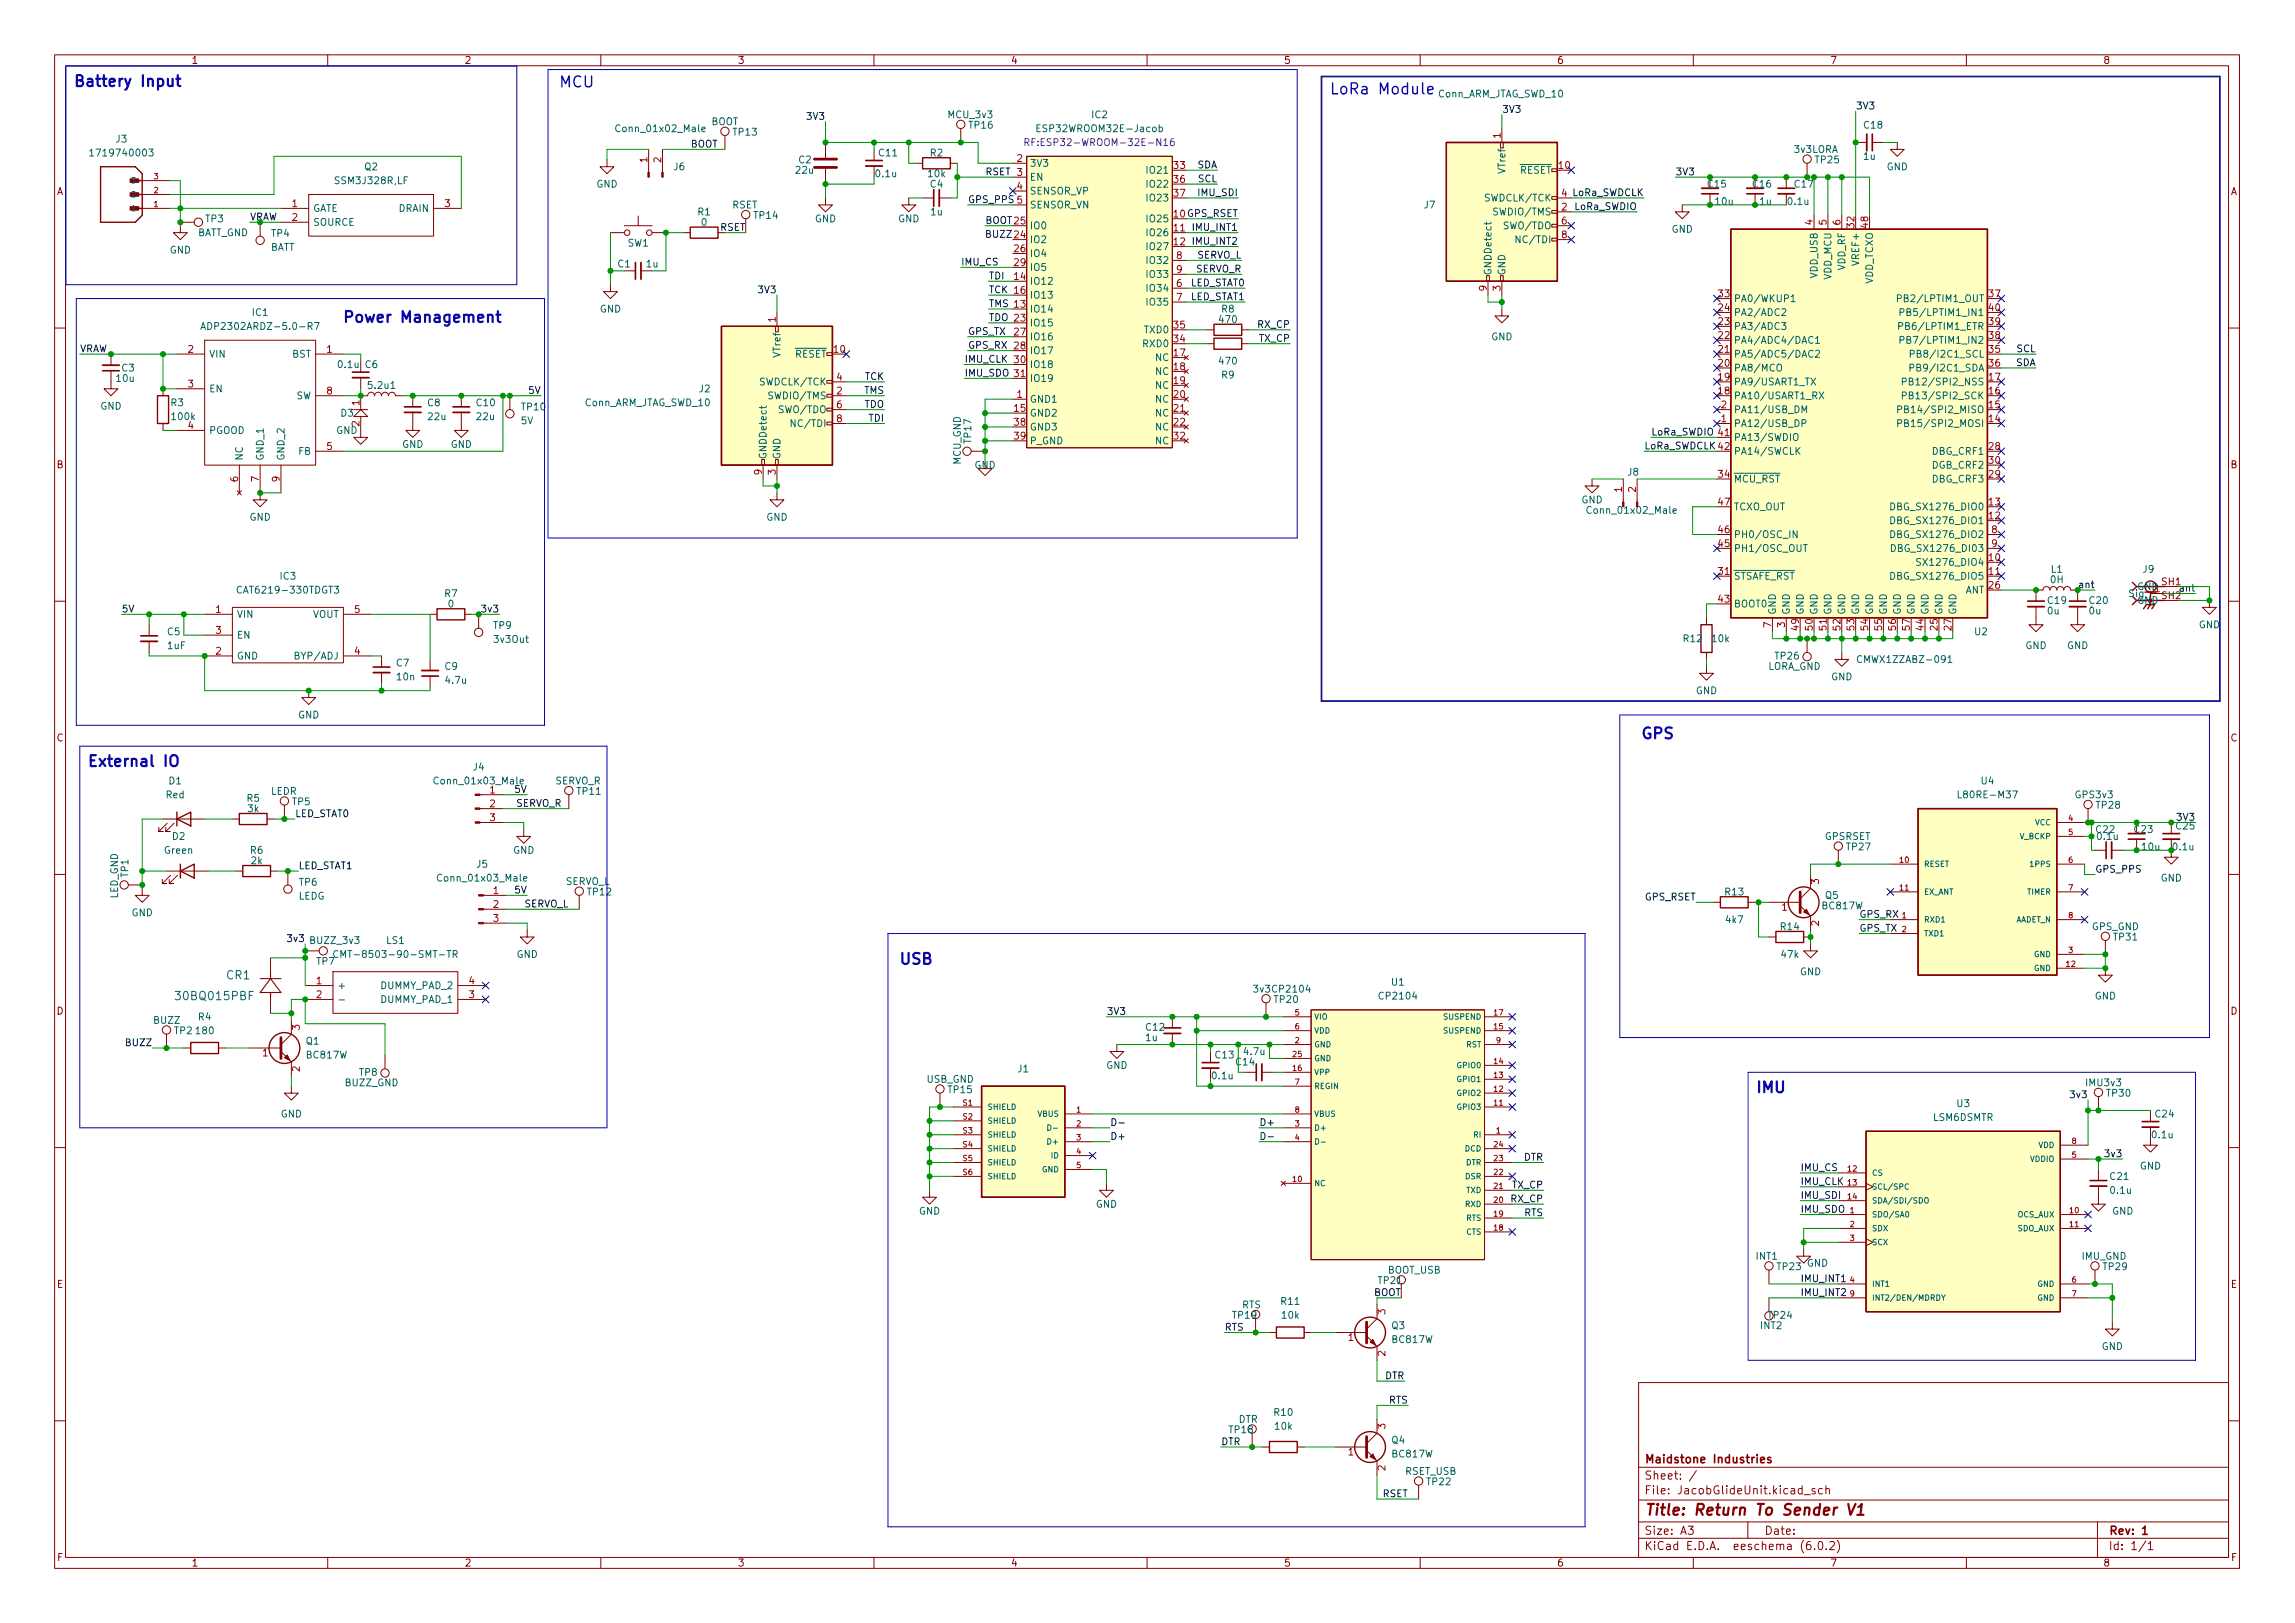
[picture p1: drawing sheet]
<svg xmlns="http://www.w3.org/2000/svg" width="420mm" height="297mm" viewBox="0 0 420 297" stroke-linecap="round" stroke-linejoin="round" font-family="sans-serif">
<defs><g id="words">
<g font-size="2.8" fill="#0000c2">
<text x="13.3" y="15.8">Battery Input</text>
<text x="102.2" y="16">MCU</text>
<text x="245.4" y="17.3">LoRa Module</text>
<text x="65.9" y="59">Power Management</text>
<text x="300.8" y="135.2">GPS</text>
<text x="15.9" y="140.3">External IO</text>
<text x="164.5" y="176.5">USB</text>
<text x="321.3" y="200">IMU</text>
</g>
<text font-size="2.8" fill="#840000" x="301" y="277.3">Title: Return To Sender V1</text>
<g font-size="2.1" fill="#006464">
<text x="41.5" y="179.2">CR1</text>
<text x="32.5" y="183">30BQ015PBF</text>
</g>
<g font-size="2.1" fill="#840000">
<text x="301" y="267.8">Maidstone Industries</text>
<text x="301" y="273.5">File: JacobGlideUnit.kicad_sch</text>
<text x="301" y="270.8">Sheet: /</text>
<text x="301" y="280.9">Size: A3</text>
<text x="323" y="280.9">Date:</text>
<text x="386" y="280.9">Rev: 1</text>
<text x="301" y="283.7">KiCad E.D.A. eeschema (6.0.2)</text>
<text x="386" y="283.7">Id: 1/1</text>
</g>
<g font-size="1.8" fill="#840000">
<text x="35" y="11.7">1</text>
<text x="85" y="11.7">2</text>
<text x="135" y="11.7">3</text>
<text x="185" y="11.7">4</text>
<text x="235" y="11.7">5</text>
<text x="285" y="11.7">6</text>
<text x="335" y="11.7">7</text>
<text x="385" y="11.7">8</text>
<text x="10.3" y="35.7">A</text>
<text x="408.3" y="35.7">A</text>
<text x="10.3" y="85.7">B</text>
<text x="408.3" y="85.7">B</text>
<text x="10.3" y="135.7">C</text>
<text x="408.3" y="135.7">C</text>
<text x="10.3" y="185.7">D</text>
<text x="408.3" y="185.7">D</text>
<text x="10.4" y="235.7">E</text>
<text x="408.4" y="235.7">E</text>
<text x="10.4" y="285.7">F</text>
<text x="35" y="286.7">1</text>
<text x="85" y="286.7">2</text>
<text x="135" y="286.7">3</text>
<text x="185" y="286.7">4</text>
<text x="235" y="286.7">5</text>
<text x="285" y="286.7">6</text>
<text x="335" y="286.7">7</text>
<text x="385" y="286.7">8</text>
<text x="408.4" y="285.7">F</text>
</g>
<g font-size="1.8" fill="#006464">
<text x="263.1" y="17.8">Conn_ARM_JTAG_SWD_10</text>
<text x="130.1" y="22.9">BOOT</text>
<text x="173.7" y="21.6">MCU_3v3</text>
<text x="177.5" y="23.5">TP16</text>
<text x="199.9" y="21.6">IC2</text>
<text x="341.3" y="23.5">C18</text>
<text x="17.3" y="28.6">1719740003</text>
<text x="21.2" y="26.1">J3</text>
<text x="113.2" y="24.2">Conn_01x02_Male</text>
<text x="134.3" y="24.8">TP13</text>
<text x="146.2" y="29.9">C2</text>
<text x="161" y="28.6">C11</text>
<text x="170.3" y="28.6">R2</text>
<text x="328.4" y="28">3v3LORA</text>
<text x="332.4" y="29.9">TP25</text>
<text x="341.2" y="29.2">1u</text>
<text x="61.6" y="33.7">SSM3J328R,LF</text>
<text x="66.8" y="31.2">Q2</text>
<text x="109.2" y="34.3">GND</text>
<text x="123.4" y="31.2">J6</text>
<text x="145.8" y="31.8">22u</text>
<text x="160.4" y="32.4">0.1u</text>
<text x="170" y="32.4">10k</text>
<text x="170.3" y="34.3">C4</text>
<text x="188.5" y="30.5">3V3</text>
<text x="188.5" y="33.1">EN</text>
<text x="188.5" y="35.6">SENSOR_VP</text>
<text x="210.3" y="31.8">IO21</text>
<text x="210.3" y="34.3">IO22</text>
<text x="275.6" y="31.6" transform="rotate(-90 275.6 31.6)">VTref</text>
<text x="276.8" y="31.8">~{RESET}</text>
<text x="312.7" y="34.3">C15</text>
<text x="320.9" y="34.3">C16</text>
<text x="345.4" y="31.2">GND</text>
<text x="37.6" y="40.7">TP3</text>
<text x="57.3" y="38.8">GATE</text>
<text x="57.3" y="41.3">SOURCE</text>
<text x="73" y="38.8">DRAIN</text>
<text x="127.8" y="39.4">R1</text>
<text x="128.4" y="41.3">0</text>
<text x="134" y="38.1">RSET</text>
<text x="138.1" y="40">TP14</text>
<text x="149.2" y="40.7">GND</text>
<text x="164.4" y="40.7">GND</text>
<text x="170.4" y="39.4">1u</text>
<text x="188.5" y="41.9">IO0</text>
<text x="188.5" y="38.1">SENSOR_VN</text>
<text x="210.3" y="40.7">IO25</text>
<text x="210.3" y="36.9">IO23</text>
<text x="260.7" y="38.1">J7</text>
<text x="272.2" y="36.9">SWDCLK/TCK</text>
<text x="273.9" y="39.4">SWDIO/TMS</text>
<text x="275.6" y="41.9">SWO/TDO</text>
<text x="314.1" y="37.5">10u</text>
<text x="322.2" y="37.5">1u</text>
<text x="327.4" y="37.5">0.1u</text>
<text x="31.1" y="46.4">GND</text>
<text x="36" y="43.2">BATT_GND</text>
<text x="49.4" y="45.9">BATT</text>
<text x="49.7" y="43.3">TP4</text>
<text x="114.9" y="45.1">SW1</text>
<text x="188.5" y="44.5">IO2</text>
<text x="188.5" y="47">IO4</text>
<text x="210.3" y="43.2">IO26</text>
<text x="210.3" y="45.8">IO27</text>
<text x="278.2" y="44.5">NC/TDI</text>
<text x="306" y="42.6">GND</text>
<text x="113.1" y="48.9">C1</text>
<text x="118.4" y="48.9">1u</text>
<text x="188.5" y="52.1">IO12</text>
<text x="188.5" y="49.6">IO5</text>
<text x="210.3" y="53.4">IO34</text>
<text x="210.3" y="48.3">IO32</text>
<text x="210.3" y="50.8">IO33</text>
<text x="273" y="50.5" transform="rotate(-90 273 50.5)">GNDDetect</text>
<text x="275.6" y="50.5" transform="rotate(-90 275.6 50.5)">GND</text>
<text x="332.7" y="50.9" transform="rotate(-90 332.7 50.9)">VDD_USB</text>
<text x="335.3" y="51.2" transform="rotate(-90 335.3 51.2)">VDD_MCU</text>
<text x="337.8" y="49.5" transform="rotate(-90 337.8 49.5)">VDD_RF</text>
<text x="340.4" y="48.2" transform="rotate(-90 340.4 48.2)">VREF+</text>
<text x="342.9" y="52.1" transform="rotate(-90 342.9 52.1)">VDD_TCXO</text>
<text x="46.2" y="57.8">IC1</text>
<text x="109.8" y="57.2">GND</text>
<text x="188.5" y="57.2">IO14</text>
<text x="188.5" y="54.6">IO13</text>
<text x="188.5" y="59.7">IO15</text>
<text x="210.3" y="55.9">IO35</text>
<text x="223.3" y="59.1">470</text>
<text x="223.7" y="57.2">R8</text>
<text x="317.4" y="57.8">PA2/ADC2</text>
<text x="317.4" y="55.3">PA0/WKUP1</text>
<text x="348.4" y="55.3">PB2/LPTIM1_OUT</text>
<text x="349.4" y="57.8">PB5/LPTIM1_IN1</text>
<text x="38.2" y="65.4">VIN</text>
<text x="38.4" y="60.4">ADP2302ARDZ-5.0-R7</text>
<text x="53.5" y="65.4">BST</text>
<text x="142.9" y="65.3" transform="rotate(-90 142.9 65.3)">VTref</text>
<text x="144.1" y="65.4">~{RESET}</text>
<text x="188.5" y="62.3">IO16</text>
<text x="188.5" y="64.8">IO17</text>
<text x="209.4" y="63.5">RXD0</text>
<text x="209.6" y="61">TXD0</text>
<text x="273" y="62.3">GND</text>
<text x="317.4" y="65.4">PA5/ADC5/DAC2</text>
<text x="317.4" y="62.9">PA4/ADC4/DAC1</text>
<text x="317.4" y="60.4">PA3/ADC3</text>
<text x="348.6" y="60.4">PB6/LPTIM1_ETR</text>
<text x="349.4" y="62.9">PB7/LPTIM1_IN2</text>
<text x="351.2" y="65.4">PB8/I2C1_SCL</text>
<text x="21.4" y="69.9">10u</text>
<text x="22.3" y="68">C3</text>
<text x="38.2" y="71.8">EN</text>
<text x="62" y="67.3">0.1u</text>
<text x="66.9" y="67.3">C6</text>
<text x="67.6" y="71.2">5.2u1</text>
<text x="128" y="71.8">J2</text>
<text x="139.5" y="70.5">SWDCLK/TCK</text>
<text x="188.5" y="67.3">IO18</text>
<text x="188.5" y="69.9">IO19</text>
<text x="211.6" y="66.1">NC</text>
<text x="211.6" y="68.6">NC</text>
<text x="211.6" y="71.2">NC</text>
<text x="223.3" y="66.7">470</text>
<text x="223.7" y="69.3">R9</text>
<text x="317.4" y="70.5">PA9/USART1_TX</text>
<text x="317.4" y="68">PA8/MCO</text>
<text x="350" y="70.5">PB12/SPI2_NSS</text>
<text x="351" y="68">PB9/I2C1_SDA</text>
<text x="18.4" y="75">GND</text>
<text x="31.3" y="74.3">R3</text>
<text x="31.6" y="76.9">100k</text>
<text x="54.2" y="73.1">SW</text>
<text x="62.4" y="76.2">D3</text>
<text x="78.3" y="74.3">C8</text>
<text x="78.4" y="76.9">22u</text>
<text x="87.3" y="74.3">C10</text>
<text x="87.3" y="76.9">22u</text>
<text x="95.4" y="77.6">5V</text>
<text x="95.5" y="75.1">TP10</text>
<text x="106.9" y="74.3">Conn_ARM_JTAG_SWD_10</text>
<text x="141.2" y="73.1">SWDIO/TMS</text>
<text x="142.9" y="75.6">SWO/TDO</text>
<text x="188.5" y="73.7">GND1</text>
<text x="188.5" y="76.2">GND2</text>
<text x="211.6" y="73.7">NC</text>
<text x="211.6" y="76.2">NC</text>
<text x="317.4" y="73.1">PA10/USART1_RX</text>
<text x="317.4" y="75.6">PA11/USB_DM</text>
<text x="349.1" y="75.6">PB14/SPI2_MISO</text>
<text x="349.9" y="73.1">PB13/SPI2_SCK</text>
<text x="38.2" y="79.4">PGOOD</text>
<text x="54.7" y="83.2">FB</text>
<text x="61.5" y="79.4">GND</text>
<text x="73.6" y="82">GND</text>
<text x="82.5" y="82">GND</text>
<text x="145.5" y="78.1">NC/TDI</text>
<text x="177.8" y="81" transform="rotate(-90 177.8 81)">TP17</text>
<text x="188.5" y="78.8">GND3</text>
<text x="188.5" y="81.3">P_GND</text>
<text x="211.6" y="78.8">NC</text>
<text x="211.6" y="81.3">NC</text>
<text x="317.4" y="78.1">PA12/USB_DP</text>
<text x="317.4" y="80.7">PA13/SWDIO</text>
<text x="317.4" y="83.2">PA14/SWCLK</text>
<text x="349.1" y="78.1">PB15/SPI2_MOSI</text>
<text x="353.8" y="83.2">DBG_CRF1</text>
<text x="44.4" y="84.4" transform="rotate(-90 44.4 84.4)">NC</text>
<text x="48.3" y="84.4" transform="rotate(-90 48.3 84.4)">GND_1</text>
<text x="52.1" y="84.4" transform="rotate(-90 52.1 84.4)">GND_2</text>
<text x="140.3" y="84.1" transform="rotate(-90 140.3 84.1)">GNDDetect</text>
<text x="142.9" y="84.1" transform="rotate(-90 142.9 84.1)">GND</text>
<text x="175.9" y="85.1" transform="rotate(-90 175.9 85.1)">MCU_GND</text>
<text x="178.4" y="85.8">GND</text>
<text x="298" y="87">J8</text>
<text x="317.4" y="88.3">~{MCU_RST}</text>
<text x="353.8" y="88.3">DBG_CRF3</text>
<text x="353.8" y="85.8">DGB_CRF2</text>
<text x="45.7" y="95.3">GND</text>
<text x="140.3" y="95.3">GND</text>
<text x="289.5" y="92.1">GND</text>
<text x="291" y="94">Conn_01x02_Male</text>
<text x="317.4" y="93.4">TCXO_OUT</text>
<text x="347" y="95.9">DBG_SX1276_DIO1</text>
<text x="347" y="93.4">DBG_SX1276_DIO0</text>
<text x="317.4" y="101">PH1/OSC_OUT</text>
<text x="317.4" y="98.5">PH0/OSC_IN</text>
<text x="347" y="98.5">DBG_SX1276_DIO2</text>
<text x="347.4" y="101">DBG_SX1276_DI03</text>
<text x="51.3" y="106.1">IC3</text>
<text x="317.4" y="106.1">~{STSAFE_RST}</text>
<text x="347" y="106.1">DBG_SX1276_DIO5</text>
<text x="351.9" y="103.5">SX1276_DIO4</text>
<text x="375.4" y="106.7">0H</text>
<text x="375.5" y="104.8">L1</text>
<text x="391.3" y="108">GND1</text>
<text x="392.3" y="104.8">J9</text>
<text x="43.3" y="113.1">VIN</text>
<text x="44.3" y="108.6">CAT6219-330TDGT3</text>
<text x="57.2" y="113.1">VOUT</text>
<text x="81.4" y="109.3">R7</text>
<text x="82.1" y="111.2">0</text>
<text x="317.4" y="111.2">BOOT0</text>
<text x="325.1" y="112.6" transform="rotate(-90 325.1 112.6)">GND</text>
<text x="327.7" y="112.6" transform="rotate(-90 327.7 112.6)">GND</text>
<text x="330.2" y="112.6" transform="rotate(-90 330.2 112.6)">GND</text>
<text x="332.7" y="112.6" transform="rotate(-90 332.7 112.6)">GND</text>
<text x="335.3" y="112.6" transform="rotate(-90 335.3 112.6)">GND</text>
<text x="337.8" y="112.6" transform="rotate(-90 337.8 112.6)">GND</text>
<text x="340.4" y="112.6" transform="rotate(-90 340.4 112.6)">GND</text>
<text x="342.9" y="112.6" transform="rotate(-90 342.9 112.6)">GND</text>
<text x="345.4" y="112.6" transform="rotate(-90 345.4 112.6)">GND</text>
<text x="348" y="112.6" transform="rotate(-90 348 112.6)">GND</text>
<text x="350.5" y="112.6" transform="rotate(-90 350.5 112.6)">GND</text>
<text x="353.1" y="112.6" transform="rotate(-90 353.1 112.6)">GND</text>
<text x="355.6" y="112.6" transform="rotate(-90 355.6 112.6)">GND</text>
<text x="358.1" y="112.6" transform="rotate(-90 358.1 112.6)">GND</text>
<text x="359.7" y="108.6">ANT</text>
<text x="374.9" y="112.4">0u</text>
<text x="375" y="110.5">C19</text>
<text x="382.5" y="112.4">0u</text>
<text x="382.6" y="110.5">C20</text>
<text x="389.9" y="109.3">Sig</text>
<text x="391.3" y="110.5">GND</text>
<text x="30.7" y="116.2">C5</text>
<text x="30.7" y="118.8">1uF</text>
<text x="43.3" y="116.9">EN</text>
<text x="90.4" y="115.1">TP9</text>
<text x="90.5" y="117.6">3v3Out</text>
<text x="308.3" y="117.5">R12</text>
<text x="313.5" y="117.5">10k</text>
<text x="361.5" y="116.2">U2</text>
<text x="370.8" y="118.8">GND</text>
<text x="378.4" y="118.8">GND</text>
<text x="402.5" y="115">GND</text>
<text x="43.3" y="120.7">GND</text>
<text x="54.4" y="120.7">BYP/ADJ</text>
<text x="72.6" y="122">C7</text>
<text x="72.7" y="124.5">10n</text>
<text x="81.5" y="122.6">C9</text>
<text x="81.7" y="125.1">4.7u</text>
<text x="323.6" y="122.6">LORA_GND</text>
<text x="325" y="120.7">TP26</text>
<text x="335.2" y="124.5">GND</text>
<text x="340.7" y="121.3">CMWX1ZZABZ-091</text>
<text x="54.5" y="131.5">GND</text>
<text x="310.5" y="127">GND</text>
<text x="30.9" y="143.5">D1</text>
<text x="80" y="143.5">Conn_01x03_Male</text>
<text x="86.6" y="141">J4</text>
<text x="101.6" y="143.5">SERVO_R</text>
<text x="362.7" y="143.5">U4</text>
<text x="30.4" y="146.1">Red</text>
<text x="45.2" y="146.7">R5</text>
<text x="45.4" y="148.6">3k</text>
<text x="49.6" y="145.5">LEDR</text>
<text x="53.5" y="147.4">TP5</text>
<text x="105.7" y="145.5">TP11</text>
<text x="359.1" y="146.1">L80RE-M37</text>
<text x="380" y="146.1">GPS3v3</text>
<text x="383.8" y="148">TP28</text>
<text x="31.6" y="153.7">D2</text>
<text x="334" y="153.7">GPSRSET</text>
<text x="338.1" y="155.6">TP27</text>
<text x="383.8" y="152.4">C22</text>
<text x="384.1" y="153.7">0.1u</text>
<text x="390.8" y="152.4">C23</text>
<text x="392.2" y="155.6">10u</text>
<text x="397.9" y="155.6">0.1u</text>
<text x="398.4" y="151.8">C25</text>
<text x="23.5" y="160.5" transform="rotate(-90 23.5 160.5)">TP1</text>
<text x="30.1" y="156.2">Green</text>
<text x="45.9" y="156.2">R6</text>
<text x="46" y="158.2">2k</text>
<text x="80.6" y="161.3">Conn_01x03_Male</text>
<text x="87.3" y="158.8">J5</text>
<text x="93.9" y="156.2">GND</text>
<text x="103.5" y="162">SERVO_L</text>
<text x="395.5" y="161.3">GND</text>
<text x="21.6" y="164.5" transform="rotate(-90 21.6 164.5)">LED_GND</text>
<text x="24.1" y="167.7">GND</text>
<text x="54.6" y="164.6">LEDG</text>
<text x="54.8" y="162.1">TP6</text>
<text x="107.6" y="163.9">TP12</text>
<text x="315.9" y="163.9">R13</text>
<text x="333.7" y="166.4">BC817W</text>
<text x="334.2" y="164.5">Q5</text>
<text x="70.8" y="172.8">LS1</text>
<text x="316" y="168.9">4k7</text>
<text x="326" y="170.2">R14</text>
<text x="383" y="170.2">GPS_GND</text>
<text x="387" y="172.1">TP31</text>
<text x="58" y="176.6">TP7</text>
<text x="63.3" y="175.3">CMT-8503-90-SMT-TR</text>
<text x="94.6" y="175.3">GND</text>
<text x="326.2" y="175.3">47k</text>
<text x="329.5" y="178.5">GND</text>
<text x="61.7" y="181">+</text>
<text x="69.7" y="183.6">DUMMY_PAD_1</text>
<text x="69.7" y="181">DUMMY_PAD_2</text>
<text x="230" y="181.6">3v3CP2104</text>
<text x="233.3" y="183.6">TP20</text>
<text x="252.7" y="182.9">CP2104</text>
<text x="254.8" y="180.4">U1</text>
<text x="383.5" y="182.9">GND</text>
<text x="28.2" y="187.4">BUZZ</text>
<text x="31.9" y="189.3">TP2</text>
<text x="36" y="189.3">180</text>
<text x="36.3" y="186.7">R4</text>
<text x="56" y="191.2">Q1</text>
<text x="209.8" y="190.5">1u</text>
<text x="209.9" y="188.6">C12</text>
<text x="56.2" y="193.7">BC817W</text>
<text x="65.8" y="196.9">TP8</text>
<text x="186.3" y="196.3">J1</text>
<text x="202.5" y="195.6">GND</text>
<text x="222" y="197.5">0.1u</text>
<text x="222.6" y="193.7">C13</text>
<text x="226.3" y="195">C14</text>
<text x="227.8" y="193.1">4.7u</text>
<text x="63.2" y="198.8">BUZZ_GND</text>
<text x="169.6" y="198.2">USB_GND</text>
<text x="173.6" y="200.1">TP15</text>
<text x="358.3" y="202.6">U3</text>
<text x="382" y="198.8">IMU3v3</text>
<text x="385.7" y="200.7">TP30</text>
<text x="51.4" y="204.5">GND</text>
<text x="353.9" y="205.1">LSM6DSMTR</text>
<text x="394.1" y="208.3">0.1u</text>
<text x="394.6" y="204.5">C24</text>
<text x="386.4" y="215.9">C21</text>
<text x="391.7" y="214">GND</text>
<text x="200.6" y="221">GND</text>
<text x="386.5" y="218.5">0.1u</text>
<text x="168.2" y="222.3">GND</text>
<text x="386.7" y="222.3">GND</text>
<text x="254" y="233.1">BOOT_USB</text>
<text x="321.5" y="230.5">INT1</text>
<text x="325.4" y="232.4">TP23</text>
<text x="330.8" y="231.8">GND</text>
<text x="381.1" y="230.5">IMU_GND</text>
<text x="385.1" y="232.4">TP29</text>
<text x="227.4" y="239.4">RTS</text>
<text x="234.6" y="238.8">R11</text>
<text x="252.4" y="235">TP21</text>
<text x="225.7" y="241.3">TP19</text>
<text x="234.7" y="241.3">10k</text>
<text x="254.8" y="243.2">Q3</text>
<text x="254.9" y="245.8">BC817W</text>
<text x="322.3" y="243.2">INT2</text>
<text x="323.8" y="241.3">TP24</text>
<text x="384.7" y="247.1">GND</text>
<text x="225.1" y="262.3">TP18</text>
<text x="226.7" y="260.4">DTR</text>
<text x="233.3" y="259.1">R10</text>
<text x="233.5" y="261.7">10k</text>
<text x="254.8" y="264.2">Q4</text>
<text x="254.9" y="266.7">BC817W</text>
<text x="257.2" y="269.9">RSET_USB</text>
<text x="261.3" y="271.8">TP22</text>
</g>
<g font-size="1.8" fill="#0f0f0f">
<text x="148" y="21.9">3V3</text>
<text x="275" y="20.6">3V3</text>
<text x="339.7" y="20">3V3</text>
<text x="126.3" y="27">BOOT</text>
<text x="180.3" y="32.1">RSET 3</text>
<text x="219.2" y="30.8">SDA</text>
<text x="219.3" y="33.3">SCL</text>
<text x="219.5" y="35.9">IMU_SDI</text>
<text x="285.9" y="36">4 LoRa_SWDCLK</text>
<text x="306.7" y="32.1">3V3</text>
<text x="177.2" y="37.2">GPS_PPS 5</text>
<text x="180.3" y="41">BOOT 25</text>
<text x="214.9" y="39.8">10 GPS_RSET</text>
<text x="288.3" y="38.4">LoRa_SWDIO</text>
<text x="131.8" y="42.2">RSET</text>
<text x="180.7" y="43.5">BUZZ 24</text>
<text x="218.6" y="42.2">IMU_INT1</text>
<text x="218.6" y="44.8">IMU_INT2</text>
<text x="219.1" y="47.3">SERVO_L</text>
<text x="139.1" y="53.7">3V3</text>
<text x="175.9" y="48.6">IMU_CS</text>
<text x="181" y="51.1">TDI</text>
<text x="181" y="53.7">TCK 16</text>
<text x="217.8" y="52.4">LED_STAT0</text>
<text x="218.9" y="49.9">SERVO_R</text>
<text x="181" y="58.7">TDO 23</text>
<text x="181" y="56.2">TMS 13</text>
<text x="217.8" y="54.9">LED_STAT1</text>
<text x="14.6" y="64.5">VRAW</text>
<text x="177.2" y="63.8">GPS_RX</text>
<text x="177.2" y="61.3">GPS_TX</text>
<text x="230.3" y="60">RX_CP</text>
<text x="230.5" y="62.6">TX_CP</text>
<text x="369.2" y="64.5">SCL</text>
<text x="158.3" y="69.5">TCK</text>
<text x="176.5" y="66.4">IMU_CLK</text>
<text x="176.5" y="68.9">IMU_SDO 31</text>
<text x="369" y="67">SDA</text>
<text x="96.9" y="72.1">5V</text>
<text x="158.2" y="72.1">TMS</text>
<text x="158.2" y="74.6">TDO</text>
<text x="159.1" y="77.2">TDI</text>
<text x="301" y="82.2">LoRa_SWDCLK 42</text>
<text x="302.3" y="79.7">LoRa_SWDIO 41</text>
<text x="380.9" y="107.6">ant</text>
<text x="22.2" y="112.1">5V</text>
<text x="88.5" y="112.1">3v3</text>
<text x="399.3" y="108.3">ant</text>
<text x="54" y="149.5">LED_STAT0</text>
<text x="94.4" y="145.1">5V</text>
<text x="94.4" y="147.6">SERVO_R</text>
<text x="398.8" y="150.2">3V3</text>
<text x="54.6" y="159.1">LED_STAT1</text>
<text x="383.5" y="159.7">GPS_PPS</text>
<text x="94.4" y="163.5">5V</text>
<text x="95.9" y="166.1">SERVO_L</text>
<text x="301.1" y="164.8">GPS_RSET</text>
<text x="340.4" y="168">GPS_RX</text>
<text x="52.9" y="172.4">3v3 BUZZ_3v3</text>
<text x="340.4" y="170.5">GPS_TX</text>
<text x="202.6" y="185.7">3V3</text>
<text x="23.2" y="191.5">BUZZ</text>
<text x="379.3" y="201">3v3</text>
<text x="203.2" y="208.6">D+</text>
<text x="230.5" y="206.1">D+</text>
<text x="278.9" y="212.4">DTR</text>
<text x="329.6" y="214.3">IMU_CS</text>
<text x="385.7" y="211.8">3v3</text>
<text x="276.7" y="220">RX_CP</text>
<text x="276.9" y="217.5">TX_CP</text>
<text x="329.6" y="219.4">IMU_SDI</text>
<text x="329.6" y="216.9">IMU_CLK</text>
<text x="329.6" y="221.9">IMU_SDO</text>
<text x="279" y="222.6">RTS</text>
<text x="251.4" y="237.2">BOOT</text>
<text x="329.6" y="234.6">IMU_INT1</text>
<text x="329.6" y="237.2">IMU_INT2</text>
<text x="224.2" y="243.5">RTS</text>
<text x="253.5" y="252.4">DTR</text>
<text x="254.3" y="256.9">RTS</text>
<text x="223.5" y="264.5">DTR</text>
<text x="253.1" y="274">RSET</text>
</g>
<g font-size="1.8" fill="#a90000">
<text x="118.5" y="29.7" transform="rotate(-90 118.5 29.7)">1</text>
<text x="121" y="29.7" transform="rotate(-90 121 29.7)">2</text>
<text x="186.2" y="29.6">2</text>
<text x="274.7" y="25.3" transform="rotate(-90 274.7 25.3)">1</text>
<text x="186.2" y="34.7">4</text>
<text x="214.9" y="30.9">33</text>
<text x="214.9" y="33.4">36</text>
<text x="214.9" y="36">37</text>
<text x="285.4" y="30.9">10</text>
<text x="53.5" y="37.9">1</text>
<text x="53.5" y="40.4">2</text>
<text x="81.4" y="37.9">3</text>
<text x="285.9" y="38.5">2</text>
<text x="285.9" y="41.1">6</text>
<text x="331.9" y="41.2" transform="rotate(-90 331.9 41.2)">4</text>
<text x="334.4" y="41.2" transform="rotate(-90 334.4 41.2)">5</text>
<text x="336.9" y="41.2" transform="rotate(-90 336.9 41.2)">6</text>
<text x="339.5" y="41.7" transform="rotate(-90 339.5 41.7)">32</text>
<text x="342" y="41.7" transform="rotate(-90 342 41.7)">48</text>
<text x="185.7" y="46.1">26</text>
<text x="214.9" y="42.3">11</text>
<text x="214.9" y="44.9">12</text>
<text x="215.4" y="47.4">8</text>
<text x="285.9" y="43.6">8</text>
<text x="185.7" y="51.2">14</text>
<text x="185.7" y="48.7">29</text>
<text x="215.4" y="52.5">6</text>
<text x="215.4" y="49.9">9</text>
<text x="272.2" y="53.2" transform="rotate(-90 272.2 53.2)">9</text>
<text x="274.7" y="53.2" transform="rotate(-90 274.7 53.2)">3</text>
<text x="142" y="58.9" transform="rotate(-90 142 58.9)">1</text>
<text x="215.4" y="55">7</text>
<text x="314.6" y="59.5">23</text>
<text x="314.6" y="56.9">24</text>
<text x="314.6" y="54.4">33</text>
<text x="364.1" y="54.4">37</text>
<text x="364.1" y="59.5">39</text>
<text x="364.1" y="56.9">40</text>
<text x="34.4" y="64.6">2</text>
<text x="59.8" y="64.6">1</text>
<text x="152.7" y="64.6">10</text>
<text x="185.7" y="61.4">27</text>
<text x="185.7" y="63.9">28</text>
<text x="214.9" y="65.2">17</text>
<text x="214.9" y="62.6">34</text>
<text x="214.9" y="60.1">35</text>
<text x="314.6" y="64.6">21</text>
<text x="314.6" y="62">22</text>
<text x="364.1" y="64.6">35</text>
<text x="364.1" y="62">38</text>
<text x="34.4" y="70.9">3</text>
<text x="153.2" y="69.6">4</text>
<text x="185.7" y="66.5">30</text>
<text x="214.9" y="67.7">18</text>
<text x="214.9" y="70.3">19</text>
<text x="314.6" y="69.6">19</text>
<text x="314.6" y="67.1">20</text>
<text x="364.1" y="69.6">17</text>
<text x="364.1" y="67.1">36</text>
<text x="59.8" y="72.2">8</text>
<text x="65.8" y="78" transform="rotate(-90 65.8 78)">2</text>
<text x="65.8" y="74.2" transform="rotate(-90 65.8 74.2)">1</text>
<text x="153.2" y="72.2">2</text>
<text x="153.2" y="74.7">6</text>
<text x="153.2" y="77.3">8</text>
<text x="185.7" y="75.3">15</text>
<text x="185.7" y="77.9">38</text>
<text x="186.2" y="72.8">1</text>
<text x="214.9" y="72.8">20</text>
<text x="214.9" y="75.3">21</text>
<text x="214.9" y="77.9">22</text>
<text x="314.6" y="72.2">18</text>
<text x="315.1" y="77.3">1</text>
<text x="315.1" y="74.7">2</text>
<text x="364.1" y="77.3">14</text>
<text x="364.1" y="74.7">15</text>
<text x="364.1" y="72.2">16</text>
<text x="34.4" y="78.5">4</text>
<text x="59.8" y="82.3">5</text>
<text x="185.7" y="80.4">39</text>
<text x="214.9" y="80.4">32</text>
<text x="364.1" y="82.3">28</text>
<text x="43.6" y="88.2" transform="rotate(-90 43.6 88.2)">6</text>
<text x="47.4" y="88.2" transform="rotate(-90 47.4 88.2)">7</text>
<text x="51.2" y="88.2" transform="rotate(-90 51.2 88.2)">9</text>
<text x="139.4" y="86.9" transform="rotate(-90 139.4 86.9)">9</text>
<text x="142" y="86.9" transform="rotate(-90 142 86.9)">3</text>
<text x="314.6" y="87.4">34</text>
<text x="364.1" y="87.4">29</text>
<text x="364.1" y="84.9">30</text>
<text x="296.9" y="90.1" transform="rotate(-90 296.9 90.1)">1</text>
<text x="299.5" y="90.1" transform="rotate(-90 299.5 90.1)">2</text>
<text x="314.6" y="92.5">47</text>
<text x="364.1" y="95">12</text>
<text x="364.1" y="92.5">13</text>
<text x="314.6" y="100.1">45</text>
<text x="314.6" y="97.6">46</text>
<text x="364.6" y="97.6">8</text>
<text x="364.6" y="100.1">9</text>
<text x="314.6" y="105.2">31</text>
<text x="364.1" y="102.7">10</text>
<text x="364.1" y="105.2">11</text>
<text x="364.1" y="107.7">26</text>
<text x="395.8" y="107.1">SH1</text>
<text x="39.5" y="112.2">1</text>
<text x="64.9" y="112.2">5</text>
<text x="314.6" y="110.3">43</text>
<text x="395.8" y="109.6">SH2</text>
<text x="39.5" y="119.8">2</text>
<text x="39.5" y="116">3</text>
<text x="64.9" y="119.8">4</text>
<text x="324.2" y="114.8" transform="rotate(-90 324.2 114.8)">7</text>
<text x="326.8" y="114.8" transform="rotate(-90 326.8 114.8)">3</text>
<text x="329.3" y="115.3" transform="rotate(-90 329.3 115.3)">49</text>
<text x="331.9" y="115.3" transform="rotate(-90 331.9 115.3)">50</text>
<text x="334.4" y="115.3" transform="rotate(-90 334.4 115.3)">51</text>
<text x="336.9" y="115.3" transform="rotate(-90 336.9 115.3)">52</text>
<text x="339.5" y="115.3" transform="rotate(-90 339.5 115.3)">53</text>
<text x="342" y="115.3" transform="rotate(-90 342 115.3)">54</text>
<text x="344.6" y="115.3" transform="rotate(-90 344.6 115.3)">55</text>
<text x="347.1" y="115.3" transform="rotate(-90 347.1 115.3)">56</text>
<text x="349.6" y="115.3" transform="rotate(-90 349.6 115.3)">57</text>
<text x="352.2" y="115.3" transform="rotate(-90 352.2 115.3)">44</text>
<text x="354.7" y="115.3" transform="rotate(-90 354.7 115.3)">25</text>
<text x="357.3" y="115.3" transform="rotate(-90 357.3 115.3)">27</text>
<text x="89.7" y="145.2">1</text>
<text x="89.7" y="147.7">2</text>
<text x="89.7" y="150.3">3</text>
<text x="333" y="161.8" transform="rotate(-90 333 161.8)">3</text>
<text x="90.3" y="163.6">1</text>
<text x="90.3" y="166.2">2</text>
<text x="326.2" y="166.7">1</text>
<text x="90.3" y="168.7">3</text>
<text x="333" y="169.4" transform="rotate(-90 333 169.4)">2</text>
<text x="57.9" y="180.1">1</text>
<text x="57.9" y="182.7">2</text>
<text x="85.9" y="182.7">3</text>
<text x="85.9" y="180.1">4</text>
<text x="54.9" y="188.5" transform="rotate(-90 54.9 188.5)">3</text>
<text x="48.1" y="193.3">1</text>
<text x="54.9" y="196.1" transform="rotate(-90 54.9 196.1)">2</text>
<text x="246.8" y="245.4">1</text>
<text x="253.6" y="240.6" transform="rotate(-90 253.6 240.6)">3</text>
<text x="253.6" y="248.2" transform="rotate(-90 253.6 248.2)">2</text>
<text x="253.6" y="261.5" transform="rotate(-90 253.6 261.5)">3</text>
<text x="246.8" y="266.4">1</text>
<text x="253.6" y="269.1" transform="rotate(-90 253.6 269.1)">2</text>
</g>
<text font-size="1.8" fill="#840084" x="189.4" y="26.7">RF:ESP32-WROOM-32E-N16</text>
<g font-size="1.8" fill="#009600">
<text x="328.6" y="34.3">C17</text>
<text x="45.7" y="40.3">VRAW</text>
</g>
<g font-size="1.4" fill="#006464">
<text x="24.2" y="33.6">3</text>
<text x="24.2" y="38.6">1</text>
<text x="24.2" y="36.1">2</text>
<text x="369.8" y="153.6">V_BCKP</text>
<text x="372.6" y="151">VCC</text>
<text x="352.2" y="158.7">RESET</text>
<text x="371.9" y="158.7">1PPS</text>
<text x="352.2" y="163.7">EX_ANT</text>
<text x="371.1" y="163.7">TIMER</text>
<text x="352.2" y="168.8">RXD1</text>
<text x="352.2" y="171.4">TXD1</text>
<text x="368.9" y="168.8">AADET_N</text>
<text x="372.4" y="177.7">GND</text>
<text x="372.4" y="175.2">GND</text>
<text x="240.5" y="191.7">GND</text>
<text x="240.5" y="186.6">VIO</text>
<text x="240.5" y="189.1">VDD</text>
<text x="264.4" y="189.1">SUSPEND</text>
<text x="264.4" y="186.6">SUSPEND</text>
<text x="268.4" y="191.7">RST</text>
<text x="240.5" y="196.8">VPP</text>
<text x="240.5" y="194.2">GND</text>
<text x="266.9" y="195.5">GPIO0</text>
<text x="180.7" y="203.1">SHIELD</text>
<text x="240.5" y="199.3">REGIN</text>
<text x="266.9" y="203.1">GPIO3</text>
<text x="266.9" y="200.6">GPIO2</text>
<text x="266.9" y="198">GPIO1</text>
<text x="180.7" y="205.6">SHIELD</text>
<text x="180.7" y="208.2">SHIELD</text>
<text x="190" y="204.4">VBUS</text>
<text x="192.1" y="209.5">D+</text>
<text x="240.5" y="206.9">D+</text>
<text x="240.5" y="204.4">VBUS</text>
<text x="269.9" y="208.2">RI</text>
<text x="180.7" y="210.7">SHIELD</text>
<text x="180.7" y="213.3">SHIELD</text>
<text x="180.7" y="215.8">SHIELD</text>
<text x="190.8" y="214.5">GND</text>
<text x="192.5" y="212">ID</text>
<text x="268.2" y="210.7">DCD</text>
<text x="268.3" y="215.8">DSR</text>
<text x="268.4" y="213.3">DTR</text>
<text x="342.6" y="215.2">CS</text>
<text x="371.7" y="212.6">VDDIO</text>
<text x="373.2" y="210.1">VDD</text>
<text x="240.5" y="217.1">NC</text>
<text x="268.3" y="220.9">RXD</text>
<text x="268.4" y="218.3">TXD</text>
<text x="342.6" y="217.7">SCL/SPC</text>
<text x="342.6" y="220.3">SDA/SDI/SDO</text>
<text x="268.4" y="226">CTS</text>
<text x="268.4" y="223.4">RTS</text>
<text x="342.6" y="222.8">SDO/SA0</text>
<text x="342.6" y="225.3">SDX</text>
<text x="342.6" y="227.9">SCX</text>
<text x="369.3" y="222.8">OCS_AUX</text>
<text x="369.3" y="225.3">SDO_AUX</text>
<text x="342.6" y="235.5">INT1</text>
<text x="342.6" y="238">INT2/DEN/MDRDY</text>
<text x="373" y="235.5">GND</text>
<text x="373" y="238">GND</text>
</g>
<g font-size="1.4" fill="#a90000">
<text x="28.2" y="35.3">2</text>
<text x="28.2" y="32.8">3</text>
<text x="28.2" y="37.9">1</text>
<text x="378.7" y="150.3">4</text>
<text x="378.7" y="152.8">5</text>
<text x="347.8" y="157.9">10</text>
<text x="378.7" y="157.9">6</text>
<text x="347.8" y="163">11</text>
<text x="378.7" y="163">7</text>
<text x="348.2" y="168.1">1</text>
<text x="348.2" y="170.6">2</text>
<text x="378.7" y="168.1">8</text>
<text x="378.3" y="176.9">12</text>
<text x="378.7" y="174.4">3</text>
<text x="237.1" y="185.8">5</text>
<text x="273.5" y="185.8">17</text>
<text x="237.1" y="190.9">2</text>
<text x="237.1" y="188.4">6</text>
<text x="273.5" y="188.4">15</text>
<text x="273.9" y="190.9">9</text>
<text x="236.7" y="196">16</text>
<text x="236.7" y="193.5">25</text>
<text x="273.5" y="197.3">13</text>
<text x="273.5" y="194.7">14</text>
<text x="176.3" y="202.3">S1</text>
<text x="197.1" y="203.6">1</text>
<text x="237.1" y="198.5">7</text>
<text x="237.1" y="203.6">8</text>
<text x="273.5" y="202.3">11</text>
<text x="273.5" y="199.8">12</text>
<text x="176.3" y="204.9">S2</text>
<text x="176.3" y="207.4">S3</text>
<text x="176.3" y="210">S4</text>
<text x="197.1" y="206.2">2</text>
<text x="197.1" y="208.7">3</text>
<text x="237.1" y="206.2">3</text>
<text x="237.1" y="208.7">4</text>
<text x="273.5" y="210">24</text>
<text x="273.9" y="207.4">1</text>
<text x="379.3" y="209.3">8</text>
<text x="176.3" y="212.5">S5</text>
<text x="176.3" y="215">S6</text>
<text x="197.1" y="211.2">4</text>
<text x="197.1" y="213.8">5</text>
<text x="273.5" y="215">22</text>
<text x="273.5" y="212.5">23</text>
<text x="338.3" y="214.4">12</text>
<text x="379.3" y="211.9">5</text>
<text x="236.7" y="216.3">10</text>
<text x="273.5" y="220.1">20</text>
<text x="273.5" y="217.6">21</text>
<text x="338.3" y="217">13</text>
<text x="338.3" y="219.5">14</text>
<text x="273.5" y="225.2">18</text>
<text x="273.5" y="222.7">19</text>
<text x="338.7" y="222">1</text>
<text x="338.7" y="224.6">2</text>
<text x="338.7" y="227.1">3</text>
<text x="378.9" y="222">10</text>
<text x="378.9" y="224.6">11</text>
<text x="338.7" y="234.7">4</text>
<text x="338.7" y="237.3">9</text>
<text x="379.3" y="234.7">6</text>
<text x="379.3" y="237.3">7</text>
</g>
</g></defs>
<g fill="none" stroke="#840000" stroke-width=".18">
<path d="M10 10h400v277h-400zM12 12h396v273h-396zM60 10v2M110 10v2M160 10v2M210 10v2M260 10v2M310 10v2M360 10v2M26 38.1h5.1M26 35.6h5.1M26 33.1h5.1"/>
<path d="M51.4 38.1h5.1M56.5 35.6h22.9v7.6h-22.9zM79.4 38.1h5.1M111.1 29.2v1.3h1.3l-1.3 1.3-1.2-1.3h1.2M116.8 39.5v1.8M118.7 27.3v4.3M121.3 27.3v4.3M132.7 24.8v2.5M151.1 36.2v1.3h1.3l-1.3 1.3-1.2-1.3h1.2M151.1 26.1v2.8M151.1 30.9v2.8M160 27.3v2.1"/>
<path d="M160 30.4v2M166.4 36.2v1.3h1.2l-1.2 1.3-1.3-1.3h1.3M167.6 29.9h1.3M168.9 36.2h2M172 36.2h2M174 29.9h1.3M175.9 23.5v2.6M185.4 29.9h2.6M185.4 32.4h2.6M185.4 35h2.6M185.4 37.5h2.6M188 28.6h26.6v53.4h-26.6z"/>
<path d="M274.7 26.1h.5v1h-.5zM275 23.5v2.6M284.1 36h1v.5h-1zM284.1 38.5h1v.5h-1zM285.1 38.8h2.6M285.1 36.2h2.6M308 37.5v1.3h1.2l-1.2 1.2-1.3-1.2h1.3M313.1 35.5v2M321.3 35.5v2M327 32.4v2.1M327 35.5v2M330.8 29.9v2.5"/>
<path d="M332.1 39.4v2.5M334.6 39.4v2.5M337.2 39.4v2.5M339.7 26.1h2.1M342.8 26.1h2M347.3 26.1v1.2h1.3l-1.3 1.3-1.2-1.3h1.2M33 41.3v1.3h1.3l-1.3 1.3-1.3-1.3h1.3M33 40.7h2.6M47.6 40.7v2.5M51.4 40.7h5.1M111.8 52.1v1.3h1.2l-1.2 1.2-1.3-1.2h1.3M111.8 42.6h2.5"/>
<path d="M114.3 41.3h5.1M114.3 49.6h2M117.3 49.6h2.1M119.4 42.6h2.5M125.1 42.6h1.3M136.5 40v2.6M142 59.7h.5v1h-.5zM142.2 57.2v2.5M214.6 42.6h2.6M214.6 52.7h2.6M214.6 55.3h2.6M214.6 47.7h2.6"/>
<path d="M214.6 50.2h2.6M272.2 50.5h.5v1h-.5zM272.4 51.5v2.5M274.7 50.5h.5v1h-.5zM275 56.6v1.2h1.2l-1.2 1.3-1.3-1.3h1.3M275 51.5v2.5M284.1 41.1h1v.5h-1zM284.1 43.6h1v.5h-1zM285.1 41.3h2.6M285.1 43.9h2.6M10 60h2M20.3 67.9v3.3h1.3l-1.3 1.2-1.3-1.2h1.3"/>
<path d="M20.3 64.8v2M29.8 71.2v1.2M29.8 77.5v1.3M32.4 64.8h5.1M32.4 71.2h5.1M32.4 78.8h5.1M37.5 62.3h20.3v22.8h-20.3zM57.8 64.8h5.1M57.8 72.4h5.1M64.8 76.2l1.2-1.2 1.3 1.2zM64.8 75h2.5M66 76.2v3.8h1.3l-1.3 1.3-1.2-1.3h1.2"/>
<path d="M66 75h.1M66 66.1v2M66 69.1v2.1M73.7 72.4h-1.3a.64 .64 0 0 0-.6-.6 .64 .64 0 0 0-.7 .6 .64 .64 0 0 0-.6-.6 .64 .64 0 0 0-.7 .6 .64 .64 0 0 0-.6-.6 .64 .64 0 0 0-.6 .6 .64 .64 0 0 0-.7-.6 .64 .64 0 0 0-.6 .6h-1.3v2.6M75.6 75.5v3.3h1.2l-1.2 1.2-1.3-1.2h1.3M75.6 72.4v2.1M84.5 75.5v3.3h1.2l-1.2 1.2-1.3-1.2h1.3M84.5 72.4v2.1M93.3 72.4v2.6M151.4 69.6h1v.5h-1zM151.4 74.7h1v.5h-1zM151.4 72.2h1v.5h-1z"/>
<path d="M151.4 77.3h1v.5h-1zM152.4 77.5h2.5M152.4 75h2.5M152.4 72.4h2.5M152.4 69.9h2.5M185.4 73.1h2.6M185.4 69.3h2.6M214.6 75.6h2.6M216.8 65.1l.8 .7M216.8 67.6l.8 .8M216.8 70.1l.8 .8M216.8 72.7l.8 .7"/>
<path d="M216.8 75.2l.8 .8M216.8 77.8l.8 .7M217.6 65.1l-.8 .7M217.6 67.6l-.8 .8M217.6 70.1l-.8 .8M217.6 72.7l-.8 .7M217.6 75.2l-.8 .8M217.6 77.8l-.8 .7M221 60.4h1.2M221 62.9h1.2M227.3 60.4h1.3M227.3 62.9h1.3"/>
<path d="M314.3 77.5h2.6M314.3 75h2.6M314.3 64.8h2.6M408 60h2M43.4 89.8l.8 .8M43.8 85.1v5.1M44.2 89.8l-.8 .8M47.6 85.1v6.4h1.3l-1.3 1.2-1.2-1.2h1.2M51.4 85.1v5.1M57.8 82.6h5.1M139.4 84.1h.6v1h-.6zM139.7 85.1v2.6"/>
<path d="M142 84.1h.5v1h-.5zM142.2 90.2v1.3h1.3l-1.3 1.2-1.2-1.2h1.2M142.2 85.1v2.6M177.8 82.6h2.5M180.3 84.5v1.3h1.3l-1.3 1.2-1.2-1.2h1.2M216.8 80.3l.8 .8M217.6 80.3l-.8 .8M291.5 87.7v1.2h1.2l-1.2 1.3-1.3-1.3h1.3M297.2 87.7v4.2M299.7 87.7v4.2M314.3 80h2.6M363.9 97.8h2.5"/>
<path d="M10 110h2M27.3 114.3v2.1M27.3 117.4v2M37.5 112.4h5M37.5 116.2h5M42.5 111.2h20.4v10.1h-20.4zM62.9 112.4h5M78.7 112.4h1.3M85.1 112.4h1.3M87.6 112.4v2.6M312.4 113.1v1.2M312.4 119.4v1.3"/>
<path d="M314.3 105.4h2.6M324.5 113.1v2.5M327 113.1v2.5M330.8 116.9v2.5M334.6 113.1v2.5M337.2 119.4v1.3h1.3l-1.3 1.3-1.3-1.3h1.3M363.9 105.4h2.5M363.9 100.4h2.5M372.7 110v-2h1.3a.64 .64 0 0 1 .6-.6 .64 .64 0 0 1 .7 .6 .64 .64 0 0 1 .6-.6 .64 .64 0 0 1 .7 .6 .64 .64 0 0 1 .6-.6 .64 .64 0 0 1 .6 .6 .64 .64 0 0 1 .7-.6 .64 .64 0 0 1 .6 .6h1.3v2M372.7 111v3.3h1.3l-1.3 1.3-1.2-1.3h1.2M380.4 111v3.3h1.2l-1.2 1.3-1.3-1.3h1.3M393.7 108.6h2.5"/>
<path d="M404.5 109.9v1.3h1.3l-1.3 1.2-1.3-1.2h1.3M408 110h2M37.5 120.1h5M56.5 126.4v1.3h1.3l-1.3 1.2-1.3-1.2h1.3M62.9 120.1h5M69.8 120.1v2M69.8 123.1v2M78.7 120.7v2M78.7 123.7v2.1M312.4 122v1.2h1.3l-1.3 1.3-1.3-1.3h1.3M29.8 149.9h7.7M30.5 159.4h7.6"/>
<path d="M30.6 150.7l-1.5 1.5h.7h-.7v-.8M31.9 150.7l-1.5 1.5h.7h-.7v-.8M42.5 149.9h1.3M43.2 159.4h1.2M48.9 149.9h1.3M49.5 159.4h1.3M52.1 147.4v2.5M52.7 159.4v2.6M87.9 150.5h4.2M87.9 148h4.2M87.9 145.5h4.2M95.9 151.8v1.3h1.3l-1.3 1.2-1.3-1.2h1.3"/>
<path d="M104.1 145.5v2.5M336.5 155.6v2.6M346.1 158.2h5.1M376.6 158.2h5M376.6 150.5h5M376.6 153.1h5M382.3 148v2.5M383.5 155.6h2.1M386.6 155.6h2M391.2 153.6v2M397.5 153.6v3.3h1.3l-1.3 1.3-1.3-1.3h1.3M397.5 150.5v2.1"/>
<path d="M10 160h2M23.5 162h2.5M26 162.6v1.3h1.3l-1.3 1.2-1.2-1.2h1.2M31.2 160.2l-1.5 1.5h.8h-.8v-.8M32.5 160.2l-1.5 1.5h.7h-.7v-.8M49.5 175.3v2.5M55.9 174h2.5M61 177.8h22.8v7.7h-22.8zM88.5 168.9h4.2M88.5 166.4h4.2M88.5 163.9h4.2M96.5 170.2v1.3h1.3l-1.3 1.3-1.3-1.3h1.3"/>
<path d="M106 163.9v2.5M313.7 165.1h1.3M320 165.1h1.3M323.8 165.1h5.8M323.8 171.5h1.3M329.6 165.8l1.9 1.9v2.5M330.2 171.5h1.3M331.5 172.8v1.2h1.2l-1.2 1.3-1.3-1.3h1.3M331.5 160.1v2.5l-1.9 1.9M346.1 168.3h5.1M346.1 163.2h5.1M346.1 170.9h5.1"/>
<path d="M376.6 168.3h5M376.6 163.2h5M376.6 177.2h5M376.6 174.7h5M385.4 177.2v1.3h1.3l-1.3 1.2-1.2-1.2h1.2M385.4 172.1v2.6M408 160h2M30.5 189.3v2.5M33.7 191.8h1.2M40 191.8h1.3M45.7 191.8h5.7M49.5 182.9v2.6"/>
<path d="M51.4 192.4l1.9 1.9v2.6M53.3 198.8v1.3h1.3l-1.3 1.2-1.2-1.2h1.2M53.3 186.7v2.6l-1.9 1.9M55.9 180.4h5.1M55.9 182.9h5.1M70.5 193.1v2.5M83.8 180.4h5.1M83.8 182.9h5.1M204.5 191.2v1.2h1.2l-1.2 1.3-1.3-1.3h1.3M214.6 186.1v2M214.6 189.1v2.1M221.6 192.4v2.1"/>
<path d="M221.6 195.5v2M228 196.3h2M231 196.3h2M231.8 183.6v2.5M234.9 188.6h5.1M234.9 196.3h5.1M234.9 186.1h5.1M234.9 191.2h5.1M234.9 193.7h5.1M234.9 198.8h5.1M240 184.8h31.8v45.7h-31.8zM271.8 197.5h5.1"/>
<path d="M271.8 195h5.1M271.8 188.6h5.1M271.8 186.1h5.1M271.8 191.2h5.1M10 210h2M170.2 217.8v1.3h1.2l-1.2 1.3-1.3-1.3h1.3M172.1 200.1v2.5M174.6 202.6h5.1M174.6 205.1h5.1M174.6 207.7h5.1M174.6 210.2h5.1M174.6 212.8h5.1"/>
<path d="M174.6 215.3h5.1M194.9 203.9h5.1M194.9 206.4h5.1M194.9 209h5.1M194.9 211.5h5.1M194.9 214h5.1M202.6 216.6v1.2h1.2l-1.2 1.3-1.3-1.3h1.3M234.6 216.2l.7 .8M234.9 203.9h5.1M234.9 206.4h5.1M234.9 209h5.1M234.9 216.6h5.1"/>
<path d="M235.3 216.2l-.7 .8M271.8 202.6h5.1M271.8 207.7h5.1M271.8 210.2h5.1M271.8 212.8h5.1M271.8 215.3h5.1M271.8 200.1h5.1M271.8 217.8h5.1M336.5 214.7h5.1M336.5 217.2h5.1M336.5 219.7h5.1M341.6 216.6l1.3 .6-1.3 .6"/>
<path d="M377.2 212.1h5.1M377.2 209.6h5.1M384.2 217.1v3.3h1.2l-1.2 1.3-1.3-1.3h1.3M384.2 200.7v2.5M384.2 214v2.1M393.7 206.3v3.3h1.3l-1.3 1.3-1.3-1.3h1.3M393.7 203.2v2.1M408 210h2M252.1 238.8v2.5l-1.9 1.9M256.5 235v2.5M271.8 225.5h5.1M271.8 222.9h5.1"/>
<path d="M271.8 220.4h5.1M323.8 232.4v2.6M323.8 237.5v2.6M330.2 228.6v1.3h1.3l-1.3 1.3-1.3-1.3h1.3M336.5 222.3h5.1M336.5 224.8h5.1M336.5 227.4h5.1M336.5 235h5.1M336.5 237.5h5.1M341.6 226.7l1.3 .7-1.3 .6M377.2 222.3h5.1M377.2 224.8h5.1"/>
<path d="M377.2 235h5.1M377.2 237.5h5.1M383.5 232.4v2.6M229.9 241.3v2.6M232.4 243.9h1.3M238.8 243.9h1.2M244.5 243.9h5.7M250.2 244.5l1.9 1.9v2.6M252.1 259.8v2.5l-1.9 1.9M300 253h108v32h-108zM386.7 242v1.2h1.3l-1.3 1.3-1.3-1.3h1.3M10 260h2"/>
<path d="M229.2 262.3v2.5M231.1 264.8h1.3M237.5 264.8h1.3M244.5 264.8h5.7M250.2 265.5l1.9 1.9v2.5M259.7 271.8v2.6M300 278.5h108M300 274.5h108M300 268.5h108M309.1 279.3h.9l-.5 .6 .4 .1v.7l-.2 .1h-.4l-.2-.1M310.6 269.1l-1.3 2M320 278.5v3"/>
<path d="M330.3 273.6h1.1M332.3 272.5l-.4-.1-.2 .2 .1 .2 .5 .2v.3h-.6M333.6 272.5l-.4-.1-.3 .3v.4l.2 .2h.5M334.3 272.6l.2-.2 .4 .1v.9M334.3 271.9v1.5M384 278.5v6.5M408 260h2M60 285v2M110 285v2M160 285v2M210 285v2M260 285v2"/>
<path d="M300 281.5h108M310 285v2M331.4 282.1a.59 .59 0 0 0-.7 .7v.5l.2 .2 .4 .1 .2-.1 .1-.5-.2-.2-.4-.1-.3 .3M332.2 283.5v.1M333.1 282.2l.1-.1a.8 .8 0 0 1 .5 .8 .8 .8 0 0 1-.5 .7 1 1 0 0 1-.1-1.4zM334.4 283.5v.1M335 282.3l.6-.2 .2 .2 .1 .2-1 1.1h1M336.4 281.9a1.73 1.73 0 0 1 0 2.3M360 285v2M392.9 282l-1.3 2M393.3 282.5l.4-.4v1.5M393.3 283.6h.8"/>
<circle cx="132.7" cy="24" r=".76"/>
<circle cx="136.5" cy="39.3" r=".76"/>
<circle cx="175.9" cy="22.8" r=".76"/>
<circle cx="330.8" cy="29.1" r=".76"/>
<circle cx="36.3" cy="40.7" r=".76"/>
<circle cx="47.6" cy="44" r=".76"/>
<circle cx="114.8" cy="42.6" r=".51"/>
<circle cx="118.9" cy="42.6" r=".51"/>
<circle cx="93.3" cy="75.7" r=".76"/>
<circle cx="177" cy="82.6" r=".76"/>
<circle cx="87.6" cy="115.7" r=".76"/>
<circle cx="330.8" cy="120.2" r=".76"/>
<circle cx="52.1" cy="146.6" r=".76"/>
<circle cx="104.1" cy="144.7" r=".76"/>
<circle cx="336.6" cy="154.8" r=".76"/>
<circle cx="382.3" cy="147.2" r=".76"/>
<circle cx="22.7" cy="162" r=".76"/>
<circle cx="52.7" cy="162.7" r=".76"/>
<circle cx="59.2" cy="174" r=".76"/>
<circle cx="106" cy="163.1" r=".76"/>
<circle cx="385.4" cy="171.4" r=".76"/>
<circle cx="30.5" cy="188.5" r=".76"/>
<circle cx="70.5" cy="196.4" r=".76"/>
<circle cx="172.1" cy="199.3" r=".76"/>
<circle cx="231.8" cy="182.8" r=".76"/>
<circle cx="384.2" cy="199.9" r=".76"/>
<circle cx="256.5" cy="234.2" r=".76"/>
<circle cx="323.9" cy="231.7" r=".76"/>
<circle cx="383.5" cy="231.7" r=".76"/>
<circle cx="229.9" cy="240.6" r=".76"/>
<circle cx="323.9" cy="240.8" r=".76"/>
<circle cx="229.2" cy="261.5" r=".76"/>
<circle cx="259.7" cy="271.1" r=".76"/>
</g>
<g fill="none" stroke="#840000" stroke-width=".3">
<path d="M158.5 29.4h3M170.9 34.7v3.1M311.5 35.5h3.1M319.8 35.5h3M325.5 34.5h3M342.8 24.5v3.1M116.3 48v3.1M18.8 67.9h3M64.5 68.1h3.1M74 74.5h3.1M82.9 74.5h3.1M25.8 116.4h3"/>
<path d="M371.2 110h3.1M378.8 110h3.1M68.3 122.1h3.1M77.2 123.7h3.1M385.6 154.1v3M389.6 153.6h3.1M396 152.6h3M213.1 188.1h3.1M220.1 194.5h3M230 194.7v3.1M382.7 216.1h3M392.2 205.3h3"/>
<path d="M322.3 267.2l.7-.1v-.3l-.5-.1-.2 .2 .1 .7h.6M324.2 266.8l-.4-.1-.2 .2 .1 .2 .5 .2v.3h-.6M392.3 279.7l.4-.4v1.5M392.3 280.8h.8"/>
</g>
<path d="M338.4 275.2l.4 2 .9-2M340 277.2h1.2M340.2 275.8l.6-.6-.2 2" fill="none" stroke="#840000" stroke-width=".4"/>
<g fill="none" stroke="#840000" stroke-width=".33">
<path d="M158.5 30.4h3M172 34.7v3.1M311.5 34.5h3.1M319.8 34.5h3M325.5 35.5h3M341.8 24.5v3.1M117.3 48v3.1M18.8 66.8h3M64.5 69.1h3.1M74 75.5h3.1M82.9 75.5h3.1M25.8 117.4h3"/>
<path d="M371.2 111h3.1M378.8 111h3.1M68.3 123.1h3.1M77.2 122.7h3.1M386.6 154.1v3M389.6 152.6h3.1M396 153.6h3M213.1 189.1h3.1M220.1 195.5h3M231 194.7v3.1M382.7 217.1h3M392.2 206.3h3"/>
</g>
<g fill="none" stroke="#840000" stroke-width=".25">
<path d="M18.4 30.5h6.4l1.2 1.3v7.6l-1.2 1.3h-6.4zM24.1 33.1h1.9M24.1 35.6h1.9M24.1 38.1h1.9M168.9 28.9h5.1v2h-5.1zM264.8 26.1h20.3v25.4h-20.3zM126.4 41.6h5v2h-5zM132.1 59.7h20.3v25.4h-20.3zM222.2 59.3h5.1v2.1h-5.1zM316.9 41.9h47v71.2h-47zM28.8 72.4h2.1v5.1h-2.1zM222.2 61.9h5.1v2h-5.1z"/>
<path d="M80 111.4h5.1v2h-5.1zM311.4 114.3h2v5.1h-2zM390.4 106.6l.8 .8h5M391.2 109.9l-.8 .8M392.9 110.7l-.5 .7M393.7 110.7l-.5 .7M393.7 108.4v1.5h2.5M394.5 110.7l-.5 .7M32.4 149.9l2.5-1.3v2.6zM32.4 148.6v2.6M33 159.4l2.6-1.2v2.5zM33 158.2v2.5"/>
<path d="M43.8 148.9h5.1v2h-5.1zM44.4 158.4h5.1v2h-5.1zM351.2 148h25.4v30.5h-25.4zM315 164.1h5v2.1h-5zM325.1 170.5h5.1v2h-5.1zM34.9 190.8h5.1v2h-5.1zM179.7 198.8h15.2v20.3h-15.2zM341.6 207h35.6v33.1h-35.6zM233.7 242.9h5.1v2h-5.1zM232.4 263.8h5.1v2h-5.1z"/>
<circle cx="330.2" cy="165.1" r="2.82"/>
<circle cx="52.1" cy="191.8" r="2.82"/>
<circle cx="250.8" cy="243.9" r="2.82"/>
<circle cx="250.8" cy="264.8" r="2.82"/>
</g>
<g fill="#ffffc2" stroke="#ffffc2" stroke-width=".18">
<path d="M316.9 41.9h47v71.2h-47z"/>
<path d="M179.7 198.8h15.2v20.3h-15.2z"/>
<path d="M351.2 148h25.4v30.5h-25.4z"/>
<path d="M264.8 26.1h20.3v25.4h-20.3z"/>
<path d="M341.6 207h35.6v33.1h-35.6z"/>
<path d="M240 184.8h31.8v45.7h-31.8z"/>
<path d="M188 28.6h26.6v53.4h-26.6z"/>
<path d="M132.1 59.7h20.3v25.4h-20.3z"/>
</g>
<g fill="none" stroke="#006464" stroke-width=".18">
<path d="M16.4 27.6l.4-.3v1.3M16.4 28.6h.7M27.2 27.3h.8l-.4 .5 .4 .1v.5l-.2 .2-.6-.2M128.5 23.7l.6-.1-.1-.3h-.3l-.2 .1 .1 .6h.4M189.8 23.4h.5M190.4 22.8h-.6v1.3h.6M191.6 22.9l-.4-.1-.3 .3 .1 .3 .6 .2v.4l-.2 .1-.5-.1M192.2 23.5l.6-.1 .1-.1v-.3l-.7-.2v1.3M193.3 22.8h.8l-.4 .5 .4 .1v.6l-.2 .1-.6-.1M194.6 23l.5-.2 .2 .4-.7 .9h.7M195.8 22.8l.3 1.3 .2-.9 .2 .9 .3-1.3M197.3 23.5l.6-.1 .2-.1-.1-.3-.7-.2v1.3"/>
<path d="M197.6 23.5l.5 .6M198.7 22.9l.1-.1a.43 .43 0 0 1 .6 .5v.4a.42 .42 0 0 1-.4 .4 .42 .42 0 0 1-.5-.4v-.4zM200.1 22.9l.1-.1a.43 .43 0 0 1 .5 .5v.4a.42 .42 0 0 1-.4 .4 .42 .42 0 0 1-.4-.4v-.4zM201.3 24.1v-1.3l.4 .9 .4-.9v1.3M202.6 22.8h.8l-.4 .5 .3 .1v.6l-.2 .1-.5-.1M203.9 23l.4-.2 .3 .4-.8 .9h.8M205.1 23.4h.5M205.7 22.8h-.6v1.3h.6M206.3 23.6h1M208.2 22.8v1.1l-.5 .2M208.8 23.3h.5l.1 .8M209.4 23.6h-.5l-.1 .2 .1 .3 .5-.1"/>
<path d="M210.5 23.3h-.3l-.3 .2 .1 .5h.5M211.1 23.4l.1-.1 .4 .1 .1 .5-.2 .1-.3 .1-.1-.1zM212.2 23.3h.4l.2 .2-.1 .5h-.5M212.2 22.8v1.3M36.9 59.9h.6M57.6 59h.8l-.5 1.3M272.1 40.6v.5M273 40.6l-.2 .3h-1.1M278.3 43.2v1.2l-.7-1.2v1.2M326.2 59h.7l-.4 .5 .4 .1v.6l-.2 .1-.5-.1M326.2 56.6l.5-.1 .2 .4-.7 .9h.7M327.9 54.3l.4-.3v1.2"/>
<path d="M327.9 55.2h.7M347.4 54.6h.6l.1-.2-.1-.3-.6-.1v1.2M347.6 59.7l.6-.1 .1-.1v-.3l-.7-.2v1.3M347.9 57.2l.6-.1 .1-.2-.1-.3-.6-.1v1.3M36.8 60.3l.4-1.3 .4 1.3M71.6 71.1h.7M139.4 74.3v.5M140.3 74.3l-.2 .3h-1.1M145.6 76.8v1.3l-.8-1.3v1.3M325.4 66.8l.2-.1a.43 .43 0 0 1 .6 .4v.4a.42 .42 0 0 1-.5 .4 .42 .42 0 0 1-.4-.4zM328.4 79.5l.2-.1a.43 .43 0 0 1 .6 .4v.4a.42 .42 0 0 1-.4 .4 .42 .42 0 0 1-.5-.4zM329.9 77.5l.6-.1 .1-.2v-.3l-.7-.1v1.3"/>
<path d="M329.9 75.5v-1.2l.4 .9 .5-.9v1.2M331.5 69.2l.9 1.3M331.9 64.2a.6 .6 0 0 0-.8 .5 .6 .6 0 0 0 .6 .7l.2-.1M331.9 61.7a.6 .6 0 0 0-.8 .4 .6 .6 0 0 0 .6 .7l.2-.1M332.4 64.2l.5-.1 .2 .4-.8 .9h.8M332.4 61.9l.4-.3v1.2M332.4 69.2l-.9 1.3M332.4 62.8h.7M333.1 71.7l.8 1.3M333.9 71.7l-.8 1.3M347.4 77.5l.6-.1 .2-.2-.1-.3-.7-.1v1.3M347.4 74.9h.6l.2-.2-.1-.3-.7-.1v1.2"/>
<path d="M347.9 62.2h.6l.1-.2-.1-.3-.6-.1v1.2M348.3 72.4l.6-.1 .1-.1-.1-.3-.6-.2v1.3M348.3 69.9l.6-.1 .1-.2-.1-.3-.6-.1v1.3M349.7 67.3h.6l.1-.2-.1-.3-.6-.1v1.2M349.7 64.8l.6-.1 .1-.2v-.3l-.7-.1v1.3M306.3 93.5l.6-.1-.1-.2-.3-.1-.2 .2 .1 .6h.4M329 97.1v1.3l-.7-1.3v1.3M329 82.4l.5 .8M329.5 81.9l-.7 .7M330.1 99.7h.8M330.5 99.7v1.2M346.2 94.6a.64 .64 0 0 1 .7 .6 .64 .64 0 0 1-.7 .7z"/>
<path d="M346.2 92.1a.64 .64 0 0 1 .7 .6 .64 .64 0 0 1-.7 .6zM346.2 97.1a.64 .64 0 0 1 .7 .7 .64 .64 0 0 1-.7 .6zM346.3 99.7a.64 .64 0 0 1 .7 .6 .64 .64 0 0 1-.7 .6zM44.2 107.4a.6 .6 0 0 0-.8 .4 .6 .6 0 0 0 .6 .8l.2-.2M61.2 107.3h.8l-.4 .5 .3 .1v.5l-.2 .2-.5-.2M346.2 104.8a.64 .64 0 0 1 .7 .6 .64 .64 0 0 1-.7 .6zM351.6 102.3l-.5-.1-.2 .1v.4l.6 .2 .1 .3-.2 .3-.5-.1M340.8 120.1a.6 .6 0 0 0-.8 .4 .6 .6 0 0 0 .6 .8l.2-.2M356.6 120.4l.4-.4v1.3M356.6 121.3h.7M95.2 143.1l.6-.2v-.2l-.4-.1-.2 .2 .1 .6h.5M358.5 144.8v1.2h.6"/>
<path d="M368.5 144.8h.8l-.5 1.2M61.9 174.1a.6 .6 0 0 0-.9 .4 .6 .6 0 0 0 .6 .7l.3-.1M62.4 175.2v-1.2l.4 .9 .5-.9v1.2M81.8 174h.7M82.2 174v1.2M83 174.6h.6l.1-.2-.1-.3-.6-.1v1.2M83.3 174.6l.4 .6M95.9 160.8l.6-.1-.1-.2-.4-.1-.1 .2v.6h.5M46.4 181.4h-.8v1.6M62.1 183h1M239.4 180.3l-.3 .9h.8M191.8 205.9a.51 .51 0 0 1 .6 .5 .51 .51 0 0 1-.6 .5z"/>
<path d="M192.8 206.5h.8M240.9 208.4a.51 .51 0 0 1 .5 .5 .51 .51 0 0 1-.5 .5zM241.9 209h.7M349.4 216.7a.45 .45 0 0 0-.6 .5 .45 .45 0 0 0 .6 .4M352.4 219.3l.2-.1a.34 .34 0 0 1 .4 .3v.4a.34 .34 0 0 1-.3 .3 .34 .34 0 0 1-.4-.3zM349 221.8l.1-.1a.54 .54 0 0 1 .4 .5 .54 .54 0 0 1-.4 .5 .68 .68 0 0 1-.1-.9zM354.6 237a.51 .51 0 0 1 .6 .5 .51 .51 0 0 1-.6 .5zM355.4 237l.4 .5 .3-.5M355.8 237.5v.5"/>
</g>
<path d="M149.1 30.6h4.1M149.1 29.1h4.1M329.6 163.2v3.8M51.4 189.9v3.8M250.2 242v3.8M250.2 262.9v3.8" fill="none" stroke="#840000" stroke-width=".51"/>
<g fill="#840000" stroke="#840000" stroke-width=".18">
<path d="M330.2 166.9l.5-.5 .5 1z"/>
<path d="M23.8 37.8h1.6v.7h-1.6z"/>
<path d="M87.6 168.8h.9v.3h-.9z"/>
<path d="M87.6 166.3h.9v.2h-.9z"/>
<path d="M87.6 163.7h.9v.3h-.9z"/>
<path d="M299.6 91.9h.2v.8h-.2z"/>
<path d="M297.1 91.9h.2v.8h-.2z"/>
<path d="M52.1 193.6l.5-.5 .5 1z"/>
<path d="M87 150.4h.9v.3h-.9z"/>
<path d="M87 147.9h.9v.2h-.9z"/>
<path d="M87 145.3h.9v.3h-.9z"/>
<path d="M251.3 266.1l.5 1-1-.5z"/>
<path d="M250.8 245.7l.5-.6 .5 1.1z"/>
<path d="M121.2 31.6h.2v.8h-.2z"/>
<path d="M118.6 31.6h.3v.8h-.3z"/>
</g>
<path d="M47.6 179.1h3.8M49.5 177.8v1.3M49.5 179.1l1.9 2.5h-3.8zM49.5 181.6v1.3" fill="none" stroke="#840000" stroke-width=".2"/>
<path d="M187.7 26h.6l.1-.2-.1-.3-.6-.1v1.2M188 26l.4 .6M188.9 26h.5M189.5 25.4h-.6v1.2M213.1 26.6h.7M214.9 25.4h-.4a.85 .85 0 0 0 0 1.2l.4-.1 .1-.4-.2-.2h-.4l-.1 .2" fill="none" stroke="#840084" stroke-width=".18"/>
<path d="M203.6 204.7a.64 .64 0 0 1 .7 .7 .64 .64 0 0 1-.7 .6zM204.8 205.5h1M230.9 207.3a.64 .64 0 0 1 .7 .6 .64 .64 0 0 1-.7 .6zM232.2 208.1h.9" fill="none" stroke="#0f0f0f" stroke-width=".18"/>
<path d="M30.7 14.4l.1 1.3a.54 .54 0 0 0 .8-.1M31.6 14.4v1.4M32.3 14.4h.7M32.5 13.8v1.7l.1 .2 .4 .1M63.3 58h.8a.54 .54 0 0 0 .4-.5 .54 .54 0 0 0-.4-.6h-.8v2M31.3 138.5a.67 .67 0 0 1 .7-.3 .67 .67 0 0 1 .5 .7v.6a.67 .67 0 0 1-.7 .7 .67 .67 0 0 1-.6-.7z" fill="none" stroke="#0000c2" stroke-width=".4"/>
<path d="M244 15.2v2h.9" fill="none" stroke="#0000c2" stroke-width=".25"/>
<path d="M12.1 12.1h82.5v40h-82.5zM100.3 12.7h137.2v85.8h-137.2zM14 54.6h85.7v78.2h-85.7zM14.6 136.6h96.5v69.8h-96.5zM296.5 130.8h108v59.1h-108zM320 196.3h82v52.7h-82zM162.6 279.4v-108.5h127.6v108.5h-127" fill="none" stroke="#0000c2" stroke-width=".18"/>
<path d="M162.6 279.4h.6" fill="none" stroke="#0000c2" stroke-width=".18" stroke-dasharray=".8 .8"/>
<path d="M241.9 14h164.5v114.3h-164.5z" fill="none" stroke="#000084" stroke-width=".3"/>
<g fill="none" stroke="#009600" stroke-width=".18">
<path d="M31.1 38.1h20.3M31.1 33.1h1.9v8.2M31.1 35.6h19.1v-7h34.3v9.5M118.7 27.3h-7.6v1.9M121.3 27.3h11.4M151.1 22.3v3.8h28v3.8h6.3M160 32.4v1.3h-8.9v2.5M160 26.1v1.2M166.4 36.2h2.5M166.4 26.1v3.8h1.2M175.3 29.9v6.3h-1.3M175.3 32.4h10.1"/>
<path d="M177.2 37.5h8.2M217.2 36.2h9.5M217.2 31.2h5.7M217.2 33.7h5.7M275 21v2.5M287.7 36.2h13.3M287.7 38.8h12M306.7 32.4h24.1M308 37.5h19M332.1 39.4v-7h10.2v7M334.6 32.4v7M337.2 32.4v7"/>
<path d="M339.7 20.4v19M344.8 26.1h2.5M47.6 40.7h3.8M111.8 42.6v9.5M111.8 49.6h2.5M125.1 42.6h-3.2v7h-2.5M132.7 42.6h3.8M142.2 54v3.2M175.9 48.9h9.5M180.3 41.3h5.1M181 51.5h4.4M181 54h4.4"/>
<path d="M181 59.1h4.4M181 56.6h4.4M217.2 55.3h10.8M217.2 40h9.5M217.2 45.1h9.5M217.2 42.6h9.5M217.2 47.7h10.1M217.2 52.7h10.8M217.2 50.2h10.1M272.4 54v1.3h2.6M275 54v2.6M14.6 64.8h17.8"/>
<path d="M29.8 64.8v6.4h2.6M29.8 78.8h2.6M62.9 64.8h3.1v1.3M66 71.2v1.2h-3.1M73.7 72.4h25.4M92.1 72.4v10.2h-29.2M154.9 72.4h7M154.9 77.5h7M154.9 75h7M154.9 69.9h7M176.5 66.7h8.9M176.5 69.3h8.9"/>
<path d="M177.2 61.6h8.2M177.2 64.2h8.2M180.3 75.6h5.1M180.3 78.1h5.1M185.4 73.1h-5.1v11.4M217.2 62.9h3.8M217.2 60.4h3.8M228.6 62.9h7.6M228.6 60.4h7.6M366.4 64.8h6.3M366.4 67.3h6.3M47.6 90.2h3.8"/>
<path d="M139.7 87.7v1.2h2.5M142.2 87.7v2.5M180.3 80.7h5.1M291.5 87.7h5.7M299.7 87.7h14.6M301 82.6h13.3M302.3 80h12M314.3 92.7h-4.4v5.1h4.4M22.2 112.4h15.3M27.3 119.4v.7h10.2v6.3h41.2v-.6M27.3 112.4v1.9M33.7 112.4v3.8h3.8"/>
<path d="M67.9 112.4h10.8v8.3M86.4 112.4h5M314.3 110.5h-1.9v2.6M324.5 115.6v1.3h33v-1.3M327 115.6v1.3M329.6 115.6v1.3M332.1 115.6v1.3M334.6 115.6v1.3M337.2 115.6v3.8M339.7 115.6v1.3M342.3 115.6v1.3M344.8 115.6v1.3"/>
<path d="M347.3 115.6v1.3M349.9 115.6v1.3M352.4 115.6v1.3M355 115.6v1.3M366.4 108h6.3M380.4 108h3.1M396.2 108.6h5.8M398.8 107.4h5.7v2.5h-5.7M67.9 120.1h1.9M69.8 125.1v1.3M312.4 120.7v1.3M26 159.4h4.5"/>
<path d="M29.8 149.9h-3.8v12.7M37.5 149.9h5M38.1 159.4h5.1M50.2 149.9h3.8M50.8 159.4h3.8M92.1 150.5h3.8v1.3M92.1 148h12M92.1 145.5h4.4M346.1 158.2h-14.6v1.9M381.6 150.5h20.4M381.6 158.2v1.9h1.9M381.6 153.1h1.3"/>
<path d="M382.9 150.5v5.1h.6M388.6 155.6h8.9M49.5 175.3h6.4M55.9 172.8v7.6M92.7 163.9h3.8M92.7 168.9h3.8v1.3M92.7 166.4h13.3M310.5 165.1h3.2M321.3 165.1h2.5M321.9 165.1v6.4h1.9M331.5 170.2v2.6M340.4 170.9h5.7"/>
<path d="M340.4 168.3h5.7M381.6 174.7h3.8v2.5h-3.8M27.9 191.8h5.8M41.3 191.8h4.4M49.5 185.5h3.8M53.3 186.7v-3.8h2.6v4.5h14.6v5.7M53.3 196.9v1.9M202.6 186.1h32.3M204.5 191.2h30.4M219.1 186.1v12.7h15.8M219.1 188.6h15.8M221.6 191.2v1.2"/>
<path d="M221.6 197.5v1.3M226.7 191.2v5.1h1.3M232.4 191.2v2.5h2.5M233 196.3h1.9M170.2 212.8h4.4M170.2 215.3h4.4M170.2 207.7h4.4M170.2 210.2h4.4M170.2 205.1h4.4M174.6 202.6h-4.4v15.2M200 209h3.2M200 214h2.6v2.6"/>
<path d="M200 206.4h3.2M200 203.9h34.9M230.5 209h4.4M230.5 206.4h4.4M276.9 212.8h5.7M276.9 217.8h5.7M329.6 219.7h6.9M329.6 217.2h6.9M329.6 214.7h6.9M382.3 201.3v8.3M382.3 212.1h6.3M382.3 203.2h11.4"/>
<path d="M384.2 212.1v1.9M256.5 237.5h-4.4v1.3M276.9 220.4h5.7M276.9 222.9h5.7M323.8 235h12.7M323.8 237.5h12.7M329.6 222.3h6.9M330.2 227.4h6.3M336.5 224.8h-6.3v3.8M382.3 235h4.4v7M382.3 237.5h4.4M224.2 243.9h8.2"/>
<path d="M240 243.9h4.5M252.1 249v3.8h5.1M257.8 257.2h-5.7v2.6M223.5 264.8h7.6M238.8 264.8h5.7M252.1 269.9v4.5h7.6"/>
</g>
<g fill="none" stroke="#000084" stroke-width=".18">
<path d="M184.8 34.4l1.2 1.2M186 34.4l-1.2 1.2M287 30.5l1.3 1.3M288.3 30.5l-1.3 1.3M287 40.7l1.3 1.2M287 43.2l1.3 1.3M288.3 40.7l-1.3 1.2M288.3 43.2l-1.3 1.3M313.7 54l1.2 1.3M313.7 59.1l1.2 1.2M313.7 56.6l1.2 1.2M314.9 54l-1.2 1.3"/>
<path d="M314.9 59.1l-1.2 1.2M314.9 56.6l-1.2 1.2M365.8 59.1l1.2 1.2M365.8 56.6l1.2 1.2M365.8 54l1.2 1.3M367 59.1l-1.2 1.2M367 56.6l-1.2 1.2M367 54l-1.2 1.3M154.3 64.2l1.2 1.2M155.5 64.2l-1.2 1.2M313.7 74.4l1.2 1.2M313.7 71.8l1.2 1.2"/>
<path d="M313.7 69.3l1.2 1.2M313.7 76.9l1.2 1.2M313.7 66.7l1.2 1.3M313.7 64.2l1.2 1.2M313.7 61.7l1.2 1.2M314.9 74.4l-1.2 1.2M314.9 71.8l-1.2 1.2M314.9 69.3l-1.2 1.2M314.9 76.9l-1.2 1.2M314.9 66.7l-1.2 1.3M314.9 64.2l-1.2 1.2M314.9 61.7l-1.2 1.2"/>
<path d="M365.8 61.7l1.2 1.2M365.8 74.4l1.2 1.2M365.8 76.9l1.2 1.2M365.8 71.8l1.2 1.2M365.8 69.3l1.2 1.2M367 61.7l-1.2 1.2M367 74.4l-1.2 1.2M367 76.9l-1.2 1.2M367 71.8l-1.2 1.2M367 69.3l-1.2 1.2M313.7 99.8l1.2 1.2M314.9 99.8l-1.2 1.2"/>
<path d="M365.8 87.1l1.2 1.2M365.8 84.5l1.2 1.2M365.8 82l1.2 1.2M365.8 99.8l1.2 1.2M365.8 97.2l1.2 1.2M365.8 94.7l1.2 1.2M365.8 92.1l1.2 1.3M367 87.1l-1.2 1.2M367 84.5l-1.2 1.2M367 82l-1.2 1.2M367 99.8l-1.2 1.2M367 97.2l-1.2 1.2"/>
<path d="M367 94.7l-1.2 1.2M367 92.1l-1.2 1.3M313.7 104.8l1.2 1.3M314.9 104.8l-1.2 1.3M365.8 102.3l1.2 1.2M365.8 104.8l1.2 1.3M367 102.3l-1.2 1.2M367 104.8l-1.2 1.3M88.3 179.8l1.2 1.2M89.5 179.8l-1.2 1.2M345.5 162.6l1.2 1.2M346.7 162.6l-1.2 1.2"/>
<path d="M381 167.7l1.2 1.2M381 162.6l1.2 1.2M382.2 167.7l-1.2 1.2M382.2 162.6l-1.2 1.2M88.3 182.3l1.2 1.2M89.5 182.3l-1.2 1.2M276.3 185.5l1.2 1.2M276.3 188l1.2 1.2M276.3 190.6l1.2 1.2M276.3 194.4l1.2 1.2M276.3 196.9l1.2 1.2M276.3 199.5l1.2 1.2"/>
<path d="M277.5 185.5l-1.2 1.2M277.5 188l-1.2 1.2M277.5 190.6l-1.2 1.2M277.5 194.4l-1.2 1.2M277.5 196.9l-1.2 1.2M277.5 199.5l-1.2 1.2M199.4 210.9l1.2 1.2M200.6 210.9l-1.2 1.2M276.3 209.6l1.2 1.2M276.3 214.7l1.2 1.2M276.3 202l1.2 1.2M276.3 207.1l1.2 1.2"/>
<path d="M277.5 209.6l-1.2 1.2M277.5 214.7l-1.2 1.2M277.5 202l-1.2 1.2M277.5 207.1l-1.2 1.2M276.3 224.9l1.2 1.2M277.5 224.9l-1.2 1.2M381.7 221.7l1.2 1.2M381.7 224.2l1.2 1.2M382.9 221.7l-1.2 1.2M382.9 224.2l-1.2 1.2"/>
</g>
<g fill="#009600" stroke="#009600" stroke-width=".18">
<circle cx="397.5" cy="150.5" r=".46"/>
<circle cx="397.5" cy="155.6" r=".46"/>
<circle cx="391.2" cy="155.6" r=".46"/>
<circle cx="404.5" cy="109.9" r=".46"/>
<circle cx="391.2" cy="150.5" r=".46"/>
<circle cx="349.9" cy="116.9" r=".46"/>
<circle cx="380.4" cy="108" r=".46"/>
<circle cx="382.3" cy="150.5" r=".46"/>
<circle cx="321.3" cy="32.4" r=".46"/>
<circle cx="313.1" cy="32.4" r=".46"/>
<circle cx="313.1" cy="37.5" r=".46"/>
<circle cx="321.3" cy="37.5" r=".46"/>
<circle cx="337.2" cy="32.4" r=".46"/>
<circle cx="334.6" cy="32.4" r=".46"/>
<circle cx="339.7" cy="26.1" r=".46"/>
<circle cx="332.1" cy="32.4" r=".46"/>
<circle cx="327" cy="32.4" r=".46"/>
<circle cx="330.8" cy="32.4" r=".46"/>
<circle cx="275" cy="55.3" r=".46"/>
<circle cx="355" cy="116.9" r=".46"/>
<circle cx="352.4" cy="116.9" r=".46"/>
<circle cx="332.1" cy="116.9" r=".46"/>
<circle cx="329.6" cy="116.9" r=".46"/>
<circle cx="330.8" cy="116.9" r=".46"/>
<circle cx="372.7" cy="108" r=".46"/>
<circle cx="337.2" cy="116.9" r=".46"/>
<circle cx="334.6" cy="116.9" r=".46"/>
<circle cx="327" cy="116.9" r=".46"/>
<circle cx="344.8" cy="116.9" r=".46"/>
<circle cx="347.3" cy="116.9" r=".46"/>
<circle cx="336.5" cy="158.2" r=".46"/>
<circle cx="342.3" cy="116.9" r=".46"/>
<circle cx="339.7" cy="116.9" r=".46"/>
<circle cx="385.4" cy="174.7" r=".46"/>
<circle cx="20.3" cy="64.8" r=".46"/>
<circle cx="29.8" cy="64.8" r=".46"/>
<circle cx="47.6" cy="40.7" r=".46"/>
<circle cx="33" cy="38.1" r=".46"/>
<circle cx="33" cy="40.7" r=".46"/>
<circle cx="26" cy="159.4" r=".46"/>
<circle cx="52.1" cy="149.9" r=".46"/>
<circle cx="52.7" cy="159.4" r=".46"/>
<circle cx="53.3" cy="185.5" r=".46"/>
<circle cx="55.9" cy="182.9" r=".46"/>
<circle cx="55.9" cy="175.3" r=".46"/>
<circle cx="55.9" cy="174" r=".46"/>
<circle cx="30.5" cy="191.8" r=".46"/>
<circle cx="26" cy="162" r=".46"/>
<circle cx="75.6" cy="72.4" r=".46"/>
<circle cx="93.3" cy="72.4" r=".46"/>
<circle cx="66" cy="72.4" r=".46"/>
<circle cx="47.6" cy="90.2" r=".46"/>
<circle cx="56.5" cy="126.4" r=".46"/>
<circle cx="29.8" cy="71.2" r=".46"/>
<circle cx="69.8" cy="126.4" r=".46"/>
<circle cx="87.6" cy="112.4" r=".46"/>
<circle cx="37.5" cy="120.1" r=".46"/>
<circle cx="33.7" cy="112.4" r=".46"/>
<circle cx="27.3" cy="112.4" r=".46"/>
<circle cx="382.3" cy="203.2" r=".46"/>
<circle cx="384.2" cy="212.1" r=".46"/>
<circle cx="384.2" cy="203.2" r=".46"/>
<circle cx="383.5" cy="235" r=".46"/>
<circle cx="386.7" cy="237.5" r=".46"/>
<circle cx="219.1" cy="186.1" r=".46"/>
<circle cx="219.1" cy="188.6" r=".46"/>
<circle cx="214.6" cy="186.1" r=".46"/>
<circle cx="221.6" cy="191.2" r=".46"/>
<circle cx="226.7" cy="191.2" r=".46"/>
<circle cx="221.6" cy="198.8" r=".46"/>
<circle cx="232.4" cy="191.2" r=".46"/>
<circle cx="229.9" cy="243.9" r=".46"/>
<circle cx="229.2" cy="264.8" r=".46"/>
<circle cx="214.6" cy="191.2" r=".46"/>
<circle cx="321.9" cy="165.1" r=".46"/>
<circle cx="382.9" cy="150.5" r=".46"/>
<circle cx="330.2" cy="227.4" r=".46"/>
<circle cx="331.5" cy="171.5" r=".46"/>
<circle cx="382.9" cy="153.1" r=".46"/>
<circle cx="385.4" cy="177.2" r=".46"/>
<circle cx="170.2" cy="215.3" r=".46"/>
<circle cx="170.2" cy="212.8" r=".46"/>
<circle cx="170.2" cy="207.7" r=".46"/>
<circle cx="170.2" cy="210.2" r=".46"/>
<circle cx="170.2" cy="205.1" r=".46"/>
<circle cx="172.1" cy="202.6" r=".46"/>
<circle cx="231.8" cy="186.1" r=".46"/>
<circle cx="160" cy="26.1" r=".46"/>
<circle cx="166.4" cy="26.1" r=".46"/>
<circle cx="175.3" cy="32.4" r=".46"/>
<circle cx="175.9" cy="26.1" r=".46"/>
<circle cx="84.5" cy="72.4" r=".46"/>
<circle cx="121.9" cy="42.6" r=".46"/>
<circle cx="151.1" cy="33.7" r=".46"/>
<circle cx="151.1" cy="26.1" r=".46"/>
<circle cx="92.1" cy="72.4" r=".46"/>
<circle cx="111.8" cy="49.6" r=".46"/>
<circle cx="142.2" cy="88.9" r=".46"/>
<circle cx="180.3" cy="80.7" r=".46"/>
<circle cx="180.3" cy="82.6" r=".46"/>
<circle cx="180.3" cy="78.1" r=".46"/>
<circle cx="180.3" cy="75.6" r=".46"/>
</g>
<use href="#words"/>
</svg>
